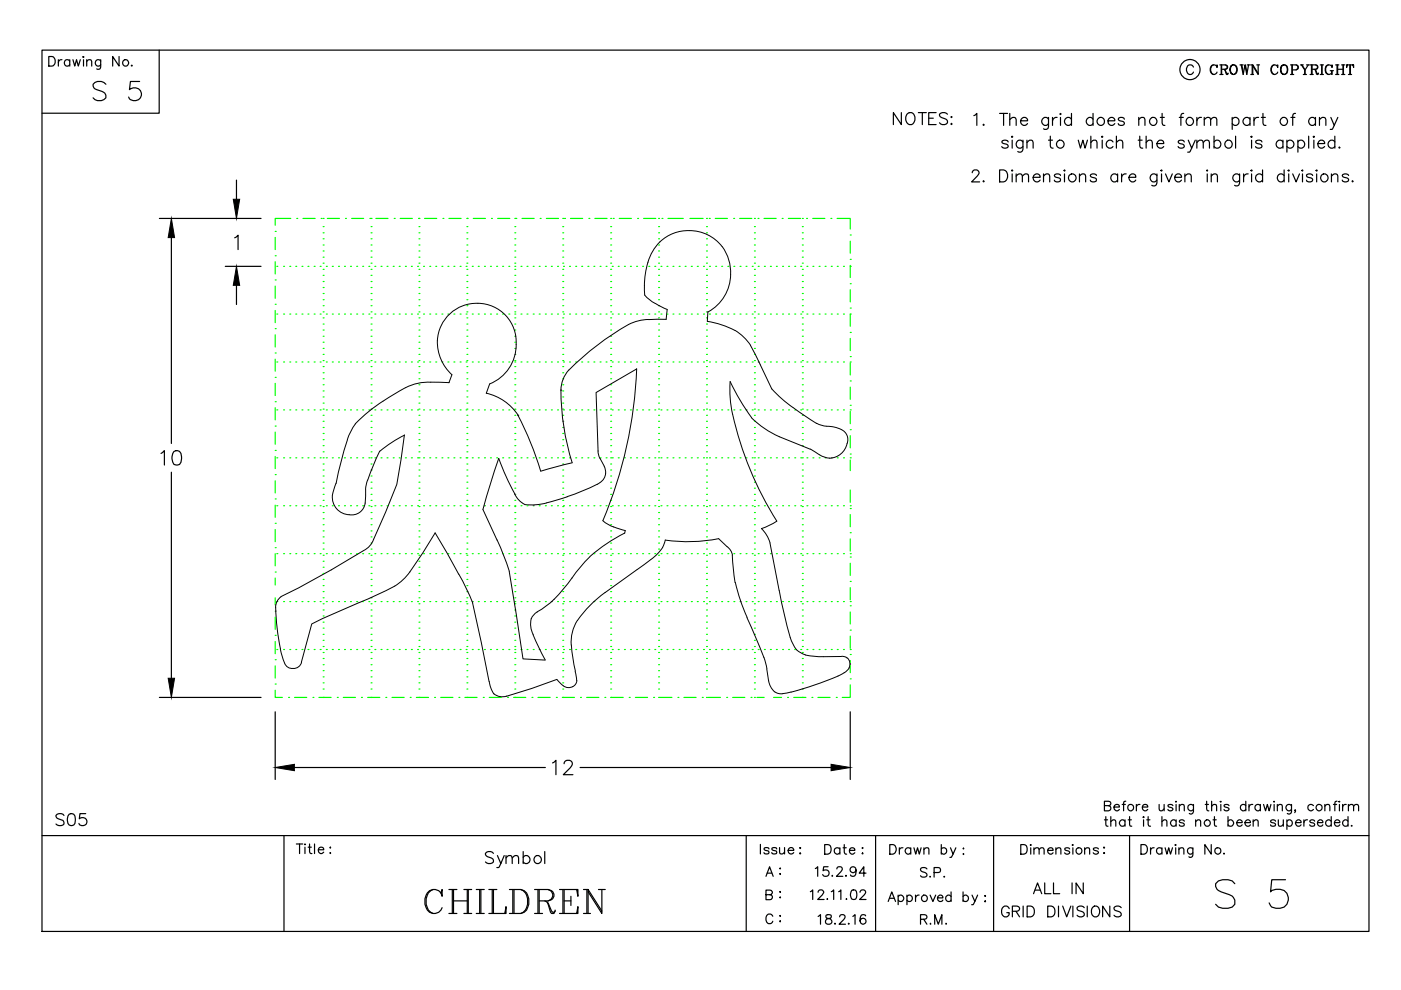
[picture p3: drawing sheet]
<svg xmlns="http://www.w3.org/2000/svg" width="297mm" height="210mm" viewBox="0 0 297 210" stroke-linecap="round" stroke-linejoin="round" font-family="sans-serif">
<!-- layer: NOGO -->
<g fill="none" stroke="#0f0" stroke-width=".25">
<path d="M58.3 59.4h.1M58.3 54.2h.1M58.3 49.1h.1M58.3 50.3v2.6M58.3 55.5v2.6M58.7 56.5h.1M60.1 56.5h.1M61.4 56.5h.1M61.7 46.3h-3.4v1.5M62.7 56.5h.1M62.9 46.3h.1M64 56.5h.1"/>
<path d="M64.2 46.3h2.6M65.3 56.5h.1M66.6 56.5h.1M67.9 56.5h.1M68.1 46.3h.1M68.5 46.3h.1M68.5 48h.1M68.5 49.4h.1M68.5 50.6h.1M68.5 51.9h.1M68.5 53.2h.1M68.5 54.5h.1"/>
<path d="M68.5 55.8h.1M68.5 57.1h.1M68.5 58.4h.1M68.5 59.7h.1M69.2 56.5h.1M69.4 46.3h2.6M70.5 56.5h.1M71.8 56.5h.1M73 56.5h.1M73.2 46.3h.1M74.3 56.5h.1M74.6 46.3h2.5"/>
<path d="M75.6 56.5h.1M76.9 56.5h.1M78.2 56.5h.1M78.4 46.3h.1M78.7 46.3h.1M78.7 48h.1M78.7 49.4h.1M78.7 50.6h.1M78.7 51.9h.1M78.7 53.2h.1M78.7 54.5h.1M78.7 55.8h.1"/>
<path d="M78.7 57.1h.1M78.7 58.4h.1M78.7 59.7h.1M79.5 56.5h.1M79.7 46.3h2.6M80.8 56.5h.1M82.1 56.5h.1M83.4 56.5h.1M83.6 46.3h.1M84.6 56.5h.1M84.8 46.3h2.6M85.9 56.5h.1"/>
<path d="M87.2 56.5h.1M88.5 56.5h.1M88.7 46.3h.1M88.8 46.3h.1M88.8 48h.1M88.8 49.4h.1M88.8 50.6h.1M88.8 51.9h.1M88.8 53.2h.1M88.8 54.5h.1M88.8 55.8h.1M88.8 57.1h.1"/>
<path d="M88.8 58.4h.1M88.8 59.7h.1M89.8 56.5h.1M90 46.3h2.6M91.1 56.5h.1M92.4 56.5h.1M93.7 56.5h.1M93.9 46.3h.1M95 56.5h.1M95.2 46.3h2.6M96.2 56.5h.1M97.5 56.5h.1"/>
<path d="M98.8 56.5h.1M99 48h.1M99 49.4h.1M99 50.6h.1M99 51.9h.1M99 53.2h.1M99 54.5h.1M99 55.8h.1M99 57.1h.1M99 58.4h.1M99 59.7h.1M99 46.3h.1"/>
<path d="M100.1 56.5h.1M100.3 46.3h2.6M101.4 56.5h.1M102.7 56.5h.1M104 56.5h.1M104.2 46.3h.1M105.3 56.5h.1M105.5 46.3h2.6M106.6 56.5h.1M107.9 56.5h.1M109.1 46.3h.1M109.1 48h.1"/>
<path d="M109.1 49.4h.1M109.1 50.6h.1M109.1 51.9h.1M109.1 53.2h.1M109.1 54.5h.1M109.1 55.8h.1M109.1 57.1h.1M109.1 58.4h.1M109.1 59.7h.1M109.1 56.5h.1M109.4 46.3h.1M110.5 56.5h.1"/>
<path d="M110.7 46.3h2.6M111.7 56.5h.1M113 56.5h.1M114.3 56.5h.1M114.5 46.3h.1M115.6 56.5h.1M115.8 46.3h2.6M116.9 56.5h.1M118.2 56.5h.1M119.3 46.3h.1M119.3 48h.1M119.3 49.4h.1"/>
<path d="M119.3 50.6h.1M119.3 51.9h.1M119.3 53.2h.1M119.3 54.5h.1M119.3 55.8h.1M119.3 57.1h.1M119.3 58.4h.1M119.3 59.7h.1M119.5 56.5h.1M119.7 46.3h.1M120.7 56.5h.1M121 46.3h2.5"/>
<path d="M122.1 56.5h.1M123.3 56.5h.1M124.6 56.5h.1M124.9 46.3h.1M125.9 56.5h.1M126.1 46.3h2.6M127.2 56.5h.1M128.5 56.5h.1M129.5 46.3h.1M129.5 48h.1M129.5 49.4h.1M129.5 50.6h.1"/>
<path d="M129.5 51.9h.1M129.5 53.2h.1M129.5 54.5h.1M129.5 55.8h.1M129.5 57.1h.1M129.5 58.4h.1M129.5 59.7h.1M129.8 56.5h.1M130 46.3h.1M131.1 56.5h.1M131.3 46.3h2.6M132.4 56.5h.1"/>
<path d="M133.7 56.5h.1M135 56.5h.1M135.2 46.3h.1M136.2 56.5h.1M136.5 46.3h2.5M137.6 56.5h.1M138.8 56.5h.1M139.6 46.3h.1M139.6 48h.1M139.6 49.4h.1M139.6 50.6h.1M139.6 51.9h.1"/>
<path d="M139.6 53.2h.1M139.6 54.5h.1M139.6 55.8h.1M139.6 57.1h.1M139.6 58.4h.1M139.6 59.7h.1M140.1 56.5h.1M140.3 46.3h.1M141.4 56.5h.1M141.6 46.3h3.3M142.7 56.5h.1M144 56.5h.1"/>
<path d="M145.3 56.5h.1M146.3 46.3h2.8M146.6 56.5h.1M147.8 56.5h.1M149.2 56.5h.1M149.8 46.3h.1M149.8 48h.1M149.8 49.4h.1M149.8 50.6h.1M149.8 51.9h.1M149.8 53.2h.1M149.8 54.5h.1"/>
<path d="M149.8 55.8h.1M149.8 57.1h.1M149.8 58.4h.1M149.8 59.7h.1M150.4 46.3h.1M150.4 56.5h.1M151.7 46.3h2.5M151.7 56.5h.1M153 56.5h.1M154.3 56.5h.1M155.5 46.3h.1M155.6 56.5h.1"/>
<path d="M156.8 46.3h2.6M156.9 56.5h.1M158.2 56.5h.1M159.5 56.5h.1M159.9 46.3h.1M159.9 48h.1M159.9 49.4h.1M159.9 50.6h.1M159.9 51.9h.1M159.9 53.2h.1M159.9 54.5h.1M159.9 55.8h.1"/>
<path d="M159.9 57.1h.1M159.9 58.4h.1M159.9 59.7h.1M160.7 46.3h.1M160.8 56.5h.1M162 46.3h2.6M162.1 56.5h.1M163.3 56.5h.1M164.6 56.5h.1M165.8 46.3h.1M165.9 56.5h.1M167.1 46.3h2.6"/>
<path d="M167.2 56.5h.1M168.5 56.5h.1M169.8 56.5h.1M170.1 46.3h.1M170.1 48h.1M170.1 49.4h.1M170.1 50.6h.1M170.1 51.9h.1M170.1 53.2h.1M170.1 54.5h.1M170.1 55.8h.1M170.1 57.1h.1"/>
<path d="M170.1 58.4h.1M170.1 59.7h.1M171 46.3h.1M171.1 56.5h.1M172.3 46.3h2.6M172.4 56.5h.1M173.7 56.5h.1M174.9 56.5h.1M176.2 46.3h.1M176.2 56.5h.1M177.5 46.3h2.8v2.3M177.5 56.5h.1"/>
<path d="M178.8 56.5h.1M180.3 56.5h.1M180.3 49.8h.1M180.3 55h.1M180.3 51.1v2.6M180.3 56.3v2.5M58.3 74.8h.1M58.3 69.7h.1M58.3 64.5h.1M58.3 60.7v2.5M58.3 65.8v2.6M58.3 71v2.6"/>
<path d="M58.3 76.2v2.5M58.7 66.6h.1M58.7 76.8h.1M60.1 66.6h.1M60.1 76.8h.1M61.4 66.6h.1M61.4 76.8h.1M62.7 66.6h.1M62.7 76.8h.1M64 66.6h.1M64 76.8h.1M65.3 66.6h.1"/>
<path d="M65.3 76.8h.1M66.6 66.6h.1M66.6 76.8h.1M67.9 66.6h.1M67.9 76.8h.1M68.5 61h.1M68.5 62.2h.1M68.5 63.5h.1M68.5 64.8h.1M68.5 66.1h.1M68.5 67.4h.1M68.5 68.7h.1"/>
<path d="M68.5 70h.1M68.5 71.3h.1M68.5 72.6h.1M68.5 73.9h.1M68.5 75.1h.1M68.5 76.5h.1M68.5 77.7h.1M68.5 79h.1M69.2 66.6h.1M69.2 76.8h.1M70.5 66.6h.1M70.5 76.8h.1"/>
<path d="M71.8 66.6h.1M71.8 76.8h.1M73 66.6h.1M73 76.8h.1M74.3 66.6h.1M74.3 76.8h.1M75.6 66.6h.1M75.6 76.8h.1M76.9 66.6h.1M76.9 76.8h.1M78.2 66.6h.1M78.2 76.8h.1"/>
<path d="M78.7 61h.1M78.7 62.2h.1M78.7 63.5h.1M78.7 64.8h.1M78.7 66.1h.1M78.7 67.4h.1M78.7 68.7h.1M78.7 70h.1M78.7 71.3h.1M78.7 72.6h.1M78.7 73.9h.1M78.7 75.1h.1"/>
<path d="M78.7 76.5h.1M78.7 77.7h.1M78.7 79h.1M79.5 66.6h.1M79.5 76.8h.1M80.8 66.6h.1M80.8 76.8h.1M82.1 66.6h.1M82.1 76.8h.1M83.4 66.6h.1M83.4 76.8h.1M84.6 66.6h.1"/>
<path d="M84.6 76.8h.1M85.9 66.6h.1M85.9 76.8h.1M87.2 66.6h.1M87.2 76.8h.1M88.5 66.6h.1M88.5 76.8h.1M88.8 61h.1M88.8 62.2h.1M88.8 63.5h.1M88.8 64.8h.1M88.8 66.1h.1"/>
<path d="M88.8 67.4h.1M88.8 68.7h.1M88.8 70h.1M88.8 71.3h.1M88.8 72.6h.1M88.8 73.9h.1M88.8 75.1h.1M88.8 76.5h.1M88.8 77.7h.1M88.8 79h.1M89.8 66.6h.1M89.8 76.8h.1"/>
<path d="M91.1 66.6h.1M91.1 76.8h.1M92.4 66.6h.1M92.4 76.8h.1M93.7 66.6h.1M93.7 76.8h.1M95 66.6h.1M95 76.8h.1M96.2 66.6h.1M96.2 76.8h.1M97.5 66.6h.1M97.5 76.8h.1"/>
<path d="M98.8 66.6h.1M98.8 76.8h.1M99 61h.1M99 62.2h.1M99 63.5h.1M99 64.8h.1M99 66.1h.1M99 67.4h.1M99 68.7h.1M99 70h.1M99 71.3h.1M99 72.6h.1"/>
<path d="M99 73.9h.1M99 75.1h.1M99 76.5h.1M99 77.7h.1M99 79h.1M100.1 66.6h.1M100.1 76.8h.1M101.4 66.6h.1M101.4 76.8h.1M102.7 66.6h.1M102.7 76.8h.1M104 66.6h.1"/>
<path d="M104 76.8h.1M105.3 66.6h.1M105.3 76.8h.1M106.6 66.6h.1M106.6 76.8h.1M107.9 66.6h.1M107.9 76.8h.1M109.1 61h.1M109.1 62.2h.1M109.1 63.5h.1M109.1 64.8h.1M109.1 66.1h.1"/>
<path d="M109.1 67.4h.1M109.1 68.7h.1M109.1 70h.1M109.1 71.3h.1M109.1 72.6h.1M109.1 73.9h.1M109.1 75.1h.1M109.1 76.5h.1M109.1 77.7h.1M109.1 79h.1M109.1 66.6h.1M109.1 76.8h.1"/>
<path d="M110.5 66.6h.1M110.5 76.8h.1M111.7 66.6h.1M111.7 76.8h.1M113 66.6h.1M113 76.8h.1M114.3 66.6h.1M114.3 76.8h.1M115.6 66.6h.1M115.6 76.8h.1M116.9 66.6h.1M116.9 76.8h.1"/>
<path d="M118.2 66.6h.1M118.2 76.8h.1M119.3 61h.1M119.3 62.2h.1M119.3 63.5h.1M119.3 64.8h.1M119.3 66.1h.1M119.3 67.4h.1M119.3 68.7h.1M119.3 70h.1M119.3 71.3h.1M119.3 72.6h.1"/>
<path d="M119.3 73.9h.1M119.3 75.1h.1M119.3 76.5h.1M119.3 77.7h.1M119.3 79h.1M119.5 66.6h.1M119.5 76.8h.1M120.7 66.6h.1M120.7 76.8h.1M122.1 66.6h.1M122.1 76.8h.1M123.3 66.6h.1"/>
<path d="M123.3 76.8h.1M124.6 66.6h.1M124.6 76.8h.1M125.9 66.6h.1M125.9 76.8h.1M127.2 66.6h.1M127.2 76.8h.1M128.5 66.6h.1M128.5 76.8h.1M129.5 61h.1M129.5 62.2h.1M129.5 63.5h.1"/>
<path d="M129.5 64.8h.1M129.5 66.1h.1M129.5 67.4h.1M129.5 68.7h.1M129.5 70h.1M129.5 71.3h.1M129.5 72.6h.1M129.5 73.9h.1M129.5 75.1h.1M129.5 76.5h.1M129.5 77.7h.1M129.5 79h.1"/>
<path d="M129.8 66.6h.1M129.8 76.8h.1M131.1 66.6h.1M131.1 76.8h.1M132.4 66.6h.1M132.4 76.8h.1M133.7 66.6h.1M133.7 76.8h.1M135 66.6h.1M135 76.8h.1M136.2 66.6h.1M136.2 76.8h.1"/>
<path d="M137.6 66.6h.1M137.6 76.8h.1M138.8 66.6h.1M138.8 76.8h.1M139.6 61h.1M139.6 62.2h.1M139.6 63.5h.1M139.6 64.8h.1M139.6 66.1h.1M139.6 67.4h.1M139.6 68.7h.1M139.6 70h.1"/>
<path d="M139.6 71.3h.1M139.6 72.6h.1M139.6 73.9h.1M139.6 75.1h.1M139.6 76.5h.1M139.6 77.7h.1M139.6 79h.1M140.1 66.6h.1M140.1 76.8h.1M141.4 66.6h.1M141.4 76.8h.1M142.7 66.6h.1"/>
<path d="M142.7 76.8h.1M144 66.6h.1M144 76.8h.1M145.3 66.6h.1M145.3 76.8h.1M146.6 66.6h.1M146.6 76.8h.1M147.8 66.6h.1M147.8 76.8h.1M149.2 66.6h.1M149.2 76.8h.1M149.8 61h.1"/>
<path d="M149.8 62.2h.1M149.8 63.5h.1M149.8 64.8h.1M149.8 66.1h.1M149.8 67.4h.1M149.8 68.7h.1M149.8 70h.1M149.8 71.3h.1M149.8 72.6h.1M149.8 73.9h.1M149.8 75.1h.1M149.8 76.5h.1"/>
<path d="M149.8 77.7h.1M149.8 79h.1M150.4 66.6h.1M150.4 76.8h.1M151.7 66.6h.1M151.7 76.8h.1M153 66.6h.1M153 76.8h.1M154.3 66.6h.1M154.3 76.8h.1M155.6 66.6h.1M155.6 76.8h.1"/>
<path d="M156.9 66.6h.1M156.9 76.8h.1M158.2 66.6h.1M158.2 76.8h.1M159.5 66.6h.1M159.5 76.8h.1M159.9 61h.1M159.9 62.2h.1M159.9 63.5h.1M159.9 64.8h.1M159.9 66.1h.1M159.9 67.4h.1"/>
<path d="M159.9 68.7h.1M159.9 70h.1M159.9 71.3h.1M159.9 72.6h.1M159.9 73.9h.1M159.9 75.1h.1M159.9 76.5h.1M159.9 77.7h.1M159.9 79h.1M160.8 66.6h.1M160.8 76.8h.1M162.1 66.6h.1"/>
<path d="M162.1 76.8h.1M163.3 66.6h.1M163.3 76.8h.1M164.6 66.6h.1M164.6 76.8h.1M165.9 66.6h.1M165.9 76.8h.1M167.2 66.6h.1M167.2 76.8h.1M168.5 66.6h.1M168.5 76.8h.1M169.8 66.6h.1"/>
<path d="M169.8 76.8h.1M170.1 61h.1M170.1 62.2h.1M170.1 63.5h.1M170.1 64.8h.1M170.1 66.1h.1M170.1 67.4h.1M170.1 68.7h.1M170.1 70h.1M170.1 71.3h.1M170.1 72.6h.1M170.1 73.9h.1"/>
<path d="M170.1 75.1h.1M170.1 76.5h.1M170.1 77.7h.1M170.1 79h.1M171.1 66.6h.1M171.1 76.8h.1M172.4 66.6h.1M172.4 76.8h.1M173.7 66.6h.1M173.7 76.8h.1M174.9 66.6h.1M174.9 76.8h.1"/>
<path d="M176.2 66.6h.1M176.2 76.8h.1M177.5 66.6h.1M177.5 76.8h.1M178.8 66.6h.1M178.8 76.8h.1M180.3 66.6h.1M180.3 76.8h.1M180.3 60.2h.1M180.3 65.3h.1M180.3 70.5h.1M180.3 75.6h.1"/>
<path d="M180.3 61.4v2.6M180.3 66.6v2.6M180.3 71.8v2.5M180.3 76.9v2.6M58.3 95.5h.1M58.3 90.3h.1M58.3 85.2h.1M58.3 80h.1M58.3 81.3v2.6M58.3 86.4v2.6M58.3 91.6v2.6M58.3 96.8v2.6"/>
<path d="M58.7 86.9h.1M58.7 97.1h.1M60.1 86.9h.1M60.1 97.1h.1M61.4 86.9h.1M61.4 97.1h.1M62.7 86.9h.1M62.7 97.1h.1M64 86.9h.1M64 97.1h.1M65.3 86.9h.1M65.3 97.1h.1"/>
<path d="M66.6 86.9h.1M66.6 97.1h.1M67.9 86.9h.1M67.9 97.1h.1M68.5 80.3h.1M68.5 81.6h.1M68.5 82.9h.1M68.5 84.2h.1M68.5 85.5h.1M68.5 86.7h.1M68.5 88.1h.1M68.5 89.3h.1"/>
<path d="M68.5 90.6h.1M68.5 91.9h.1M68.5 93.2h.1M68.5 94.5h.1M68.5 95.8h.1M68.5 97.1h.1M68.5 98.4h.1M68.5 99.7h.1M69.2 86.9h.1M69.2 97.1h.1M70.5 86.9h.1M70.5 97.1h.1"/>
<path d="M71.8 86.9h.1M71.8 97.1h.1M73 86.9h.1M73 97.1h.1M74.3 86.9h.1M74.3 97.1h.1M75.6 86.9h.1M75.6 97.1h.1M76.9 86.9h.1M76.9 97.1h.1M78.2 86.9h.1M78.2 97.1h.1"/>
<path d="M78.7 80.3h.1M78.7 81.6h.1M78.7 82.9h.1M78.7 84.2h.1M78.7 85.5h.1M78.7 86.7h.1M78.7 88.1h.1M78.7 89.3h.1M78.7 90.6h.1M78.7 91.9h.1M78.7 93.2h.1M78.7 94.5h.1"/>
<path d="M78.7 95.8h.1M78.7 97.1h.1M78.7 98.4h.1M78.7 99.7h.1M79.5 86.9h.1M79.5 97.1h.1M80.8 86.9h.1M80.8 97.1h.1M82.1 86.9h.1M82.1 97.1h.1M83.4 86.9h.1M83.4 97.1h.1"/>
<path d="M84.6 86.9h.1M84.6 97.1h.1M86 86.9h.1M86 97.1h.1M87.2 86.9h.1M87.2 97.1h.1M88.5 86.9h.1M88.5 97.1h.1M88.8 80.3h.1M88.8 81.6h.1M88.8 82.9h.1M88.8 84.2h.1"/>
<path d="M88.8 85.5h.1M88.8 86.7h.1M88.8 88.1h.1M88.8 89.3h.1M88.8 90.6h.1M88.8 91.9h.1M88.8 93.2h.1M88.8 94.5h.1M88.8 95.8h.1M88.8 97.1h.1M88.8 98.4h.1M88.8 99.7h.1"/>
<path d="M89.8 86.9h.1M89.8 97.1h.1M91.1 86.9h.1M91.1 97.1h.1M92.4 86.9h.1M92.4 97.1h.1M93.7 86.9h.1M93.7 97.1h.1M95 86.9h.1M95 97.1h.1M96.2 86.9h.1M96.2 97.1h.1"/>
<path d="M97.5 86.9h.1M97.5 97.1h.1M98.8 86.9h.1M98.8 97.1h.1M99 80.3h.1M99 81.6h.1M99 82.9h.1M99 84.2h.1M99 85.5h.1M99 86.7h.1M99 88.1h.1M99 89.3h.1"/>
<path d="M99 90.6h.1M99 91.9h.1M99 93.2h.1M99 94.5h.1M99 95.8h.1M99 97.1h.1M99 98.4h.1M99 99.7h.1M100.1 86.9h.1M100.1 97.1h.1M101.4 86.9h.1M101.4 97.1h.1"/>
<path d="M102.7 86.9h.1M102.7 97.1h.1M104 86.9h.1M104 97.1h.1M105.3 86.9h.1M105.3 97.1h.1M106.6 86.9h.1M106.6 97.1h.1M107.9 86.9h.1M107.9 97.1h.1M109.1 80.3h.1M109.1 81.6h.1"/>
<path d="M109.1 82.9h.1M109.1 84.2h.1M109.1 85.5h.1M109.1 86.7h.1M109.1 88.1h.1M109.1 89.3h.1M109.1 90.6h.1M109.1 91.9h.1M109.1 93.2h.1M109.1 94.5h.1M109.1 95.8h.1M109.1 98.4h.1"/>
<path d="M109.1 99.7h.1M109.1 86.9h.1M109.1 97.1h.1M110.5 86.9h.1M110.5 97.1h.1M111.7 86.9h.1M111.7 97.1h.1M113 86.9h.1M113 97.1h.1M114.3 86.9h.1M114.3 97.1h.1M115.6 86.9h.1"/>
<path d="M115.6 97.1h.1M116.9 86.9h.1M116.9 97.1h.1M118.2 86.9h.1M118.2 97.1h.1M119.3 80.3h.1M119.3 81.6h.1M119.3 82.9h.1M119.3 84.2h.1M119.3 85.5h.1M119.3 86.7h.1M119.3 88.1h.1"/>
<path d="M119.3 89.3h.1M119.3 90.6h.1M119.3 91.9h.1M119.3 93.2h.1M119.3 94.5h.1M119.3 95.8h.1M119.3 97.1h.1M119.3 98.4h.1M119.3 99.7h.1M119.5 86.9h.1M119.5 97.1h.1M120.7 86.9h.1"/>
<path d="M120.7 97.1h.1M122.1 86.9h.1M122.1 97.1h.1M123.3 86.9h.1M123.3 97.1h.1M124.6 86.9h.1M124.6 97.1h.1M125.9 86.9h.1M125.9 97.1h.1M127.2 86.9h.1M127.2 97.1h.1M128.5 86.9h.1"/>
<path d="M128.5 97.1h.1M129.5 80.3h.1M129.5 81.6h.1M129.5 82.9h.1M129.5 84.2h.1M129.5 85.5h.1M129.5 86.7h.1M129.5 88.1h.1M129.5 89.3h.1M129.5 90.6h.1M129.5 91.9h.1M129.5 93.2h.1"/>
<path d="M129.5 94.5h.1M129.5 95.8h.1M129.5 97.1h.1M129.5 98.4h.1M129.5 99.7h.1M129.8 86.9h.1M129.8 97.1h.1M131.1 86.9h.1M131.1 97.1h.1M132.4 86.9h.1M132.4 97.1h.1M133.7 86.9h.1"/>
<path d="M133.7 97.1h.1M135 86.9h.1M135 97.1h.1M136.2 86.9h.1M136.2 97.1h.1M137.6 86.9h.1M137.6 97.1h.1M138.8 86.9h.1M138.8 97.1h.1M139.6 80.3h.1M139.6 81.6h.1M139.6 82.9h.1"/>
<path d="M139.6 84.2h.1M139.6 85.5h.1M139.6 86.7h.1M139.6 88.1h.1M139.6 89.3h.1M139.6 90.6h.1M139.6 91.9h.1M139.6 93.2h.1M139.6 94.5h.1M139.6 95.8h.1M139.6 97.1h.1M139.6 98.4h.1"/>
<path d="M139.6 99.7h.1M140.1 86.9h.1M140.1 97.1h.1M141.4 86.9h.1M141.4 97.1h.1M142.7 86.9h.1M142.7 97.1h.1M144 86.9h.1M144 97.1h.1M145.3 86.9h.1M145.3 97.1h.1M146.6 86.9h.1"/>
<path d="M146.6 97.1h.1M147.8 86.9h.1M147.8 97.1h.1M149.2 86.9h.1M149.2 97.1h.1M149.8 80.3h.1M149.8 81.6h.1M149.8 82.9h.1M149.8 84.2h.1M149.8 85.5h.1M149.8 86.7h.1M149.8 88.1h.1"/>
<path d="M149.8 89.3h.1M149.8 90.6h.1M149.8 91.9h.1M149.8 93.2h.1M149.8 94.5h.1M149.8 95.8h.1M149.8 97.1h.1M149.8 98.4h.1M149.8 99.7h.1M150.4 86.9h.1M150.4 97.1h.1M151.7 86.9h.1"/>
<path d="M151.7 97.1h.1M153 86.9h.1M153 97.1h.1M154.3 86.9h.1M154.3 97.1h.1M155.6 86.9h.1M155.6 97.1h.1M156.9 86.9h.1M156.9 97.1h.1M158.2 86.9h.1M158.2 97.1h.1M159.5 86.9h.1"/>
<path d="M159.5 97.1h.1M159.9 80.3h.1M159.9 81.6h.1M159.9 82.9h.1M159.9 84.2h.1M159.9 85.5h.1M159.9 86.7h.1M159.9 88.1h.1M159.9 89.3h.1M159.9 90.6h.1M159.9 91.9h.1M159.9 93.2h.1"/>
<path d="M159.9 94.5h.1M159.9 95.8h.1M159.9 97.1h.1M159.9 98.4h.1M159.9 99.7h.1M160.8 86.9h.1M160.8 97.1h.1M162.1 86.9h.1M162.1 97.1h.1M163.3 86.9h.1M163.3 97.1h.1M164.6 86.9h.1"/>
<path d="M164.6 97.1h.1M165.9 86.9h.1M165.9 97.1h.1M167.2 86.9h.1M167.2 97.1h.1M168.5 86.9h.1M168.5 97.1h.1M169.8 86.9h.1M169.8 97.1h.1M170.1 80.3h.1M170.1 81.6h.1M170.1 82.9h.1"/>
<path d="M170.1 84.2h.1M170.1 85.5h.1M170.1 86.7h.1M170.1 88.1h.1M170.1 89.3h.1M170.1 90.6h.1M170.1 91.9h.1M170.1 93.2h.1M170.1 94.5h.1M170.1 95.8h.1M170.1 97.1h.1M170.1 98.4h.1"/>
<path d="M170.1 99.7h.1M171.1 86.9h.1M171.1 97.1h.1M172.4 86.9h.1M172.4 97.1h.1M173.7 86.9h.1M173.7 97.1h.1M174.9 86.9h.1M174.9 97.1h.1M176.2 86.9h.1M176.2 97.1h.1M177.5 86.9h.1"/>
<path d="M177.5 97.1h.1M178.8 86.9h.1M178.8 97.1h.1M180.3 86.9h.1M180.3 97.1h.1M180.3 80.8h.1M180.3 85.9h.1M180.3 91.1h.1M180.3 96.3h.1M180.3 82.1v2.6M180.3 87.2v2.6M180.3 92.4v2.6"/>
<path d="M180.3 97.5v2.3M58.3 116.1h.1M58.3 111h.1M58.3 105.8h.1M58.3 100.6h.1M58.3 101.9v2.6M58.3 107.1v2.6M58.3 112.3v2.6M58.3 117.4v2.6M58.7 107.2h.1M58.7 117.4h.1M60.1 107.2h.1"/>
<path d="M60.1 117.4h.1M61.4 107.2h.1M61.4 117.4h.1M62.7 107.2h.1M62.7 117.4h.1M64 107.2h.1M64 117.4h.1M65.3 107.2h.1M65.3 117.4h.1M66.6 107.2h.1M66.6 117.4h.1M67.9 107.2h.1"/>
<path d="M67.9 117.4h.1M68.5 100.9h.1M68.5 102.2h.1M68.5 103.5h.1M68.5 104.8h.1M68.5 106.1h.1M68.5 107.4h.1M68.5 108.7h.1M68.5 110h.1M68.5 111.3h.1M68.5 112.6h.1M68.5 113.8h.1"/>
<path d="M68.5 115.1h.1M68.5 116.4h.1M68.5 117.7h.1M68.5 119h.1M69.2 107.2h.1M69.2 117.4h.1M70.5 107.2h.1M70.5 117.4h.1M71.8 107.2h.1M71.8 117.4h.1M73 107.2h.1M73 117.4h.1"/>
<path d="M74.3 107.2h.1M74.3 117.4h.1M75.6 107.2h.1M75.6 117.4h.1M76.9 107.2h.1M76.9 117.4h.1M78.2 107.2h.1M78.2 117.4h.1M78.7 100.9h.1M78.7 102.2h.1M78.7 103.5h.1M78.7 104.8h.1"/>
<path d="M78.7 106.1h.1M78.7 107.4h.1M78.7 108.7h.1M78.7 110h.1M78.7 111.3h.1M78.7 112.6h.1M78.7 113.8h.1M78.7 115.1h.1M78.7 116.4h.1M78.7 117.7h.1M78.7 119h.1M79.5 107.2h.1"/>
<path d="M79.5 117.4h.1M80.8 107.2h.1M80.8 117.4h.1M82.1 107.2h.1M82.1 117.4h.1M83.4 107.2h.1M83.4 117.4h.1M84.6 107.2h.1M84.6 117.4h.1M86 107.2h.1M86 117.4h.1M87.2 107.2h.1"/>
<path d="M87.2 117.4h.1M88.5 107.2h.1M88.5 117.4h.1M88.8 100.9h.1M88.8 102.2h.1M88.8 103.5h.1M88.8 104.8h.1M88.8 106.1h.1M88.8 107.4h.1M88.8 108.7h.1M88.8 110h.1M88.8 111.3h.1"/>
<path d="M88.8 112.6h.1M88.8 113.8h.1M88.8 115.1h.1M88.8 116.4h.1M88.8 117.7h.1M88.8 119h.1M89.8 107.2h.1M89.8 117.4h.1M91.1 107.2h.1M91.1 117.4h.1M92.4 107.2h.1M92.4 117.4h.1"/>
<path d="M93.7 107.2h.1M93.7 117.4h.1M95 107.2h.1M95 117.4h.1M96.2 107.2h.1M96.2 117.4h.1M97.5 107.2h.1M97.5 117.4h.1M98.8 107.2h.1M98.8 117.4h.1M99 100.9h.1M99 102.2h.1"/>
<path d="M99 103.5h.1M99 104.8h.1M99 106.1h.1M99 107.4h.1M99 108.7h.1M99 110h.1M99 111.3h.1M99 112.6h.1M99 113.8h.1M99 115.1h.1M99 116.4h.1M99 117.7h.1"/>
<path d="M99 119h.1M100.1 107.2h.1M100.1 117.4h.1M101.4 107.2h.1M101.4 117.4h.1M102.7 107.2h.1M102.7 117.4h.1M104 107.2h.1M104 117.4h.1M105.3 107.2h.1M105.3 117.4h.1M106.6 107.2h.1"/>
<path d="M106.6 117.4h.1M107.9 107.2h.1M107.9 117.4h.1M109.1 100.9h.1M109.1 102.2h.1M109.1 103.5h.1M109.1 104.8h.1M109.1 106.1h.1M109.1 107.4h.1M109.1 108.7h.1M109.1 110h.1M109.1 111.3h.1"/>
<path d="M109.1 112.6h.1M109.1 113.8h.1M109.1 115.1h.1M109.1 116.4h.1M109.1 117.7h.1M109.1 119h.1M109.1 107.2h.1M109.1 117.4h.1M110.5 107.2h.1M110.5 117.4h.1M111.7 107.2h.1M111.7 117.4h.1"/>
<path d="M113 107.2h.1M113 117.4h.1M114.3 107.2h.1M114.3 117.4h.1M115.6 107.2h.1M115.6 117.4h.1M116.9 107.2h.1M116.9 117.4h.1M118.2 107.2h.1M118.2 117.4h.1M119.3 100.9h.1M119.3 102.2h.1"/>
<path d="M119.3 103.5h.1M119.3 104.8h.1M119.3 106.1h.1M119.3 107.4h.1M119.3 108.7h.1M119.3 110h.1M119.3 111.3h.1M119.3 112.6h.1M119.3 113.8h.1M119.3 115.1h.1M119.3 116.4h.1M119.3 117.7h.1"/>
<path d="M119.3 119h.1M119.5 107.2h.1M119.5 117.4h.1M120.7 107.2h.1M120.7 117.4h.1M122.1 107.2h.1M122.1 117.4h.1M123.3 107.2h.1M123.3 117.4h.1M124.6 107.2h.1M124.6 117.4h.1M125.9 107.2h.1"/>
<path d="M125.9 117.4h.1M127.2 107.2h.1M127.2 117.4h.1M128.5 107.2h.1M128.5 117.4h.1M129.5 100.9h.1M129.5 102.2h.1M129.5 103.5h.1M129.5 104.8h.1M129.5 106.1h.1M129.5 107.4h.1M129.5 108.7h.1"/>
<path d="M129.5 110h.1M129.5 111.3h.1M129.5 112.6h.1M129.5 113.8h.1M129.5 115.1h.1M129.5 116.4h.1M129.5 117.7h.1M129.5 119h.1M129.8 107.2h.1M129.8 117.4h.1M131.1 107.2h.1M131.1 117.4h.1"/>
<path d="M132.4 107.2h.1M132.4 117.4h.1M133.7 107.2h.1M133.7 117.4h.1M135 107.2h.1M135 117.4h.1M136.2 107.2h.1M136.2 117.4h.1M137.6 107.2h.1M137.6 117.4h.1M138.8 107.2h.1M138.8 117.4h.1"/>
<path d="M139.6 100.9h.1M139.6 102.2h.1M139.6 103.5h.1M139.6 104.8h.1M139.6 106.1h.1M139.6 107.4h.1M139.6 108.7h.1M139.6 110h.1M139.6 111.3h.1M139.6 112.6h.1M139.6 113.8h.1M139.6 115.1h.1"/>
<path d="M139.6 116.4h.1M139.6 117.7h.1M139.6 119h.1M140.1 107.2h.1M140.1 117.4h.1M141.4 107.2h.1M141.4 117.4h.1M142.7 107.2h.1M142.7 117.4h.1M144 107.2h.1M144 117.4h.1M145.3 107.2h.1"/>
<path d="M145.3 117.4h.1M146.6 107.2h.1M146.6 117.4h.1M147.8 107.2h.1M147.8 117.4h.1M149.2 107.2h.1M149.2 117.4h.1M149.8 100.9h.1M149.8 102.2h.1M149.8 103.5h.1M149.8 104.8h.1M149.8 106.1h.1"/>
<path d="M149.8 107.4h.1M149.8 108.7h.1M149.8 110h.1M149.8 111.3h.1M149.8 112.6h.1M149.8 113.8h.1M149.8 115.1h.1M149.8 116.4h.1M149.8 117.7h.1M149.8 119h.1M150.4 107.2h.1M150.4 117.4h.1"/>
<path d="M151.7 107.2h.1M151.7 117.4h.1M153 107.2h.1M153 117.4h.1M154.3 107.2h.1M154.3 117.4h.1M155.6 107.2h.1M155.6 117.4h.1M156.9 107.2h.1M156.9 117.4h.1M158.2 107.2h.1M158.2 117.4h.1"/>
<path d="M159.5 107.2h.1M159.5 117.4h.1M159.9 100.9h.1M159.9 102.2h.1M159.9 103.5h.1M159.9 104.8h.1M159.9 106.1h.1M159.9 107.4h.1M159.9 108.7h.1M159.9 110h.1M159.9 111.3h.1M159.9 112.6h.1"/>
<path d="M159.9 113.8h.1M159.9 115.1h.1M159.9 116.4h.1M159.9 117.7h.1M159.9 119h.1M160.8 107.2h.1M160.8 117.4h.1M162.1 107.2h.1M162.1 117.4h.1M163.3 107.2h.1M163.3 117.4h.1M164.6 107.2h.1"/>
<path d="M164.6 117.4h.1M165.9 107.2h.1M165.9 117.4h.1M167.2 107.2h.1M167.2 117.4h.1M168.5 107.2h.1M168.5 117.4h.1M169.8 107.2h.1M169.8 117.4h.1M170.1 100.9h.1M170.1 102.2h.1M170.1 103.5h.1"/>
<path d="M170.1 104.8h.1M170.1 106.1h.1M170.1 107.4h.1M170.1 108.7h.1M170.1 110h.1M170.1 111.3h.1M170.1 112.6h.1M170.1 113.8h.1M170.1 115.1h.1M170.1 116.4h.1M170.1 117.7h.1M170.1 119h.1"/>
<path d="M171.1 107.2h.1M171.1 117.4h.1M172.4 107.2h.1M172.4 117.4h.1M173.7 107.2h.1M173.7 117.4h.1M174.9 107.2h.1M174.9 117.4h.1M176.2 107.2h.1M176.2 117.4h.1M177.5 107.2h.1M177.5 117.4h.1"/>
<path d="M178.8 107.2h.1M178.8 117.4h.1M180.3 107.8h.1M180.3 112.9h.1M180.3 118.1h.1M180.3 103.9v2.6M180.3 109.1v2.6M180.3 114.3v2.5M180.3 119.4v2.6M180.3 107.2h.1M180.3 117.4h.1M58.3 139.9h.1"/>
<path d="M58.3 134.7h.1M58.3 129.6h.1M58.3 121.3h.1M58.3 122.6v1.4M58.3 126.7v1.6M58.3 130.9v2.5M58.3 136v2.6M58.7 127.6h.1M58.7 137.7h.1M60.1 127.6h.1M60.1 137.7h.1M61.4 127.6h.1"/>
<path d="M61.4 137.7h.1M62.7 127.6h.1M62.7 137.7h.1M64 127.6h.1M64 137.7h.1M65.3 127.6h.1M65.3 137.7h.1M66.6 127.6h.1M66.6 137.7h.1M67.9 127.6h.1M67.9 137.7h.1M68.5 120.3h.1"/>
<path d="M68.5 121.6h.1M68.5 122.9h.1M68.5 124.2h.1M68.5 125.4h.1M68.5 126.7h.1M68.5 128h.1M68.5 129.3h.1M68.5 130.6h.1M68.5 131.9h.1M68.5 133.2h.1M68.5 134.5h.1M68.5 135.8h.1"/>
<path d="M68.5 137.1h.1M68.5 138.3h.1M68.5 139.6h.1M69.2 127.6h.1M69.2 137.7h.1M70.5 127.6h.1M70.5 137.7h.1M71.8 127.6h.1M71.8 137.7h.1M73 127.6h.1M73 137.7h.1M74.3 127.6h.1"/>
<path d="M74.3 137.7h.1M75.6 127.6h.1M75.6 137.7h.1M76.9 127.6h.1M76.9 137.7h.1M78.2 127.6h.1M78.2 137.7h.1M78.7 120.3h.1M78.7 121.6h.1M78.7 122.9h.1M78.7 124.2h.1M78.7 125.4h.1"/>
<path d="M78.7 126.7h.1M78.7 128h.1M78.7 129.3h.1M78.7 130.6h.1M78.7 131.9h.1M78.7 133.2h.1M78.7 134.5h.1M78.7 135.8h.1M78.7 137.1h.1M78.7 138.3h.1M78.7 139.6h.1M79.5 127.6h.1"/>
<path d="M79.5 137.7h.1M80.8 127.6h.1M80.8 137.7h.1M82.1 127.6h.1M82.1 137.7h.1M83.4 127.6h.1M83.4 137.7h.1M84.6 127.6h.1M84.6 137.7h.1M86 127.6h.1M86 137.7h.1M87.2 127.6h.1"/>
<path d="M87.2 137.7h.1M88.5 127.6h.1M88.5 137.7h.1M88.8 120.3h.1M88.8 121.6h.1M88.8 122.9h.1M88.8 124.2h.1M88.8 125.4h.1M88.8 126.7h.1M88.8 128h.1M88.8 129.3h.1M88.8 130.6h.1"/>
<path d="M88.8 131.9h.1M88.8 133.2h.1M88.8 134.5h.1M88.8 135.8h.1M88.8 137.1h.1M88.8 138.3h.1M88.8 139.6h.1M89.8 127.6h.1M89.8 137.7h.1M91.1 127.6h.1M91.1 137.7h.1M92.4 127.6h.1"/>
<path d="M92.4 137.7h.1M93.7 127.6h.1M93.7 137.7h.1M95 127.6h.1M95 137.7h.1M96.2 127.6h.1M96.2 137.7h.1M97.5 127.6h.1M97.6 137.7h.1M98.8 127.6h.1M98.8 137.7h.1M99 120.3h.1"/>
<path d="M99 121.6h.1M99 122.9h.1M99 124.2h.1M99 125.4h.1M99 126.7h.1M99 128h.1M99 129.3h.1M99 130.6h.1M99 131.9h.1M99 133.2h.1M99 134.5h.1M99 135.8h.1"/>
<path d="M99 137.1h.1M99 138.3h.1M99 139.6h.1M100.1 127.6h.1M100.1 137.7h.1M101.4 127.6h.1M101.4 137.7h.1M102.7 127.6h.1M102.7 137.7h.1M104 127.6h.1M104 137.7h.1M105.3 127.6h.1"/>
<path d="M105.3 137.7h.1M106.6 127.6h.1M106.6 137.7h.1M107.9 127.6h.1M107.9 137.7h.1M109.1 120.3h.1M109.1 121.6h.1M109.1 122.9h.1M109.1 124.2h.1M109.1 125.4h.1M109.1 126.7h.1M109.1 128h.1"/>
<path d="M109.1 129.3h.1M109.1 130.6h.1M109.1 131.9h.1M109.1 133.2h.1M109.1 134.5h.1M109.1 135.8h.1M109.1 137.1h.1M109.1 138.3h.1M109.1 139.6h.1M109.1 127.6h.1M109.1 137.7h.1M110.5 127.6h.1"/>
<path d="M110.5 137.7h.1M111.7 127.6h.1M111.7 137.7h.1M113 127.6h.1M113 137.7h.1M114.3 127.6h.1M114.3 137.7h.1M115.6 127.6h.1M115.6 137.7h.1M116.9 127.6h.1M116.9 137.7h.1M118.2 127.6h.1"/>
<path d="M118.2 137.7h.1M119.3 120.3h.1M119.3 121.6h.1M119.3 122.9h.1M119.3 124.2h.1M119.3 125.4h.1M119.3 126.7h.1M119.3 128h.1M119.3 129.3h.1M119.3 130.6h.1M119.3 131.9h.1M119.3 133.2h.1"/>
<path d="M119.3 134.5h.1M119.3 135.8h.1M119.3 137.1h.1M119.3 138.3h.1M119.3 139.6h.1M119.5 127.6h.1M119.5 137.7h.1M120.7 127.6h.1M120.7 137.7h.1M122.1 127.6h.1M122.1 137.7h.1M123.3 127.6h.1"/>
<path d="M123.3 137.7h.1M124.6 127.6h.1M124.6 137.7h.1M125.9 127.6h.1M125.9 137.7h.1M127.2 127.6h.1M127.2 137.7h.1M128.5 127.6h.1M128.5 137.7h.1M129.5 120.3h.1M129.5 121.6h.1M129.5 122.9h.1"/>
<path d="M129.5 124.2h.1M129.5 125.4h.1M129.5 126.7h.1M129.5 128h.1M129.5 129.3h.1M129.5 130.6h.1M129.5 131.9h.1M129.5 133.2h.1M129.5 134.5h.1M129.5 135.8h.1M129.5 137.1h.1M129.5 138.3h.1"/>
<path d="M129.5 139.6h.1M129.8 127.6h.1M129.8 137.7h.1M131.1 127.6h.1M131.1 137.7h.1M132.4 127.6h.1M132.4 137.7h.1M133.7 127.6h.1M133.7 137.7h.1M135 127.6h.1M135 137.7h.1M136.2 127.6h.1"/>
<path d="M136.2 137.7h.1M137.6 127.6h.1M137.6 137.7h.1M138.8 127.6h.1M138.8 137.7h.1M139.6 120.3h.1M139.6 121.6h.1M139.6 122.9h.1M139.6 124.2h.1M139.6 125.4h.1M139.6 126.7h.1M139.6 128h.1"/>
<path d="M139.6 129.3h.1M139.6 130.6h.1M139.6 131.9h.1M139.6 133.2h.1M139.6 134.5h.1M139.6 135.8h.1M139.6 137.1h.1M139.6 138.3h.1M139.6 139.6h.1M140.1 127.6h.1M140.1 137.7h.1M141.4 127.6h.1"/>
<path d="M141.4 137.7h.1M142.7 127.6h.1M142.7 137.7h.1M144 127.6h.1M144 137.7h.1M145.3 127.6h.1M145.3 137.7h.1M146.6 127.6h.1M146.6 137.7h.1M147.8 127.6h.1M147.8 137.7h.1M149.2 127.6h.1"/>
<path d="M149.2 137.7h.1M149.8 120.3h.1M149.8 121.6h.1M149.8 122.9h.1M149.8 124.2h.1M149.8 125.4h.1M149.8 126.7h.1M149.8 128h.1M149.8 129.3h.1M149.8 130.6h.1M149.8 131.9h.1M149.8 133.2h.1"/>
<path d="M149.8 134.5h.1M149.8 135.8h.1M149.8 137.1h.1M149.8 138.3h.1M149.8 139.6h.1M150.4 127.6h.1M150.4 137.7h.1M151.7 127.6h.1M151.7 137.7h.1M153 127.6h.1M153 137.7h.1M154.3 127.6h.1"/>
<path d="M154.3 137.7h.1M155.6 127.6h.1M155.6 137.7h.1M156.9 127.6h.1M156.9 137.7h.1M158.2 127.6h.1M158.2 137.7h.1M159.5 127.6h.1M159.5 137.7h.1M159.9 120.3h.1M159.9 121.6h.1M159.9 122.9h.1"/>
<path d="M159.9 124.2h.1M159.9 125.4h.1M159.9 126.7h.1M159.9 128h.1M159.9 129.3h.1M159.9 130.6h.1M159.9 131.9h.1M159.9 133.2h.1M159.9 134.5h.1M159.9 135.8h.1M159.9 137.1h.1M159.9 138.3h.1"/>
<path d="M159.9 139.6h.1M160.8 127.6h.1M160.8 137.7h.1M162.1 127.6h.1M162.1 137.7h.1M163.3 127.6h.1M163.3 137.7h.1M164.6 127.6h.1M164.6 137.7h.1M165.9 127.6h.1M165.9 137.7h.1M167.2 127.6h.1"/>
<path d="M167.2 137.7h.1M168.5 127.6h.1M168.5 137.7h.1M169.8 127.6h.1M169.8 137.7h.1M170.1 120.3h.1M170.1 121.6h.1M170.1 122.9h.1M170.1 124.2h.1M170.1 125.4h.1M170.1 126.7h.1M170.1 128h.1"/>
<path d="M170.1 129.3h.1M170.1 130.6h.1M170.1 131.9h.1M170.1 133.2h.1M170.1 134.5h.1M170.1 135.8h.1M170.1 137.1h.1M170.1 138.3h.1M170.1 139.6h.1M171.1 127.6h.1M171.1 137.7h.1M172.4 127.6h.1"/>
<path d="M172.4 137.7h.1M173.7 127.6h.1M173.7 137.7h.1M174.9 127.6h.1M174.9 137.7h.1M176.2 127.6h.1M176.2 137.7h.1M177.5 127.6h.1M177.5 137.7h.1M178.8 127.6h.1M178.8 137.7h.1M180.3 123.3h.1"/>
<path d="M180.3 128.4h.1M180.3 133.6h.1M180.3 138.8h.1M180.3 124.6v2.6M180.3 129.8v2.5M180.3 134.9v2.6M180.3 127.6h.1M180.3 137.7h.1M58.3 145h.1M58.3 141.2v2.6M58.3 146.3v1.6h1.6M61.2 147.9h.1"/>
<path d="M62.5 147.9h2.5M66.3 147.9h.1M67.6 147.9h2.6M68.5 140.9h.1M68.5 142.2h.1M68.5 143.5h.1M68.5 144.8h.1M68.5 146.1h.1M68.5 147.9h.1M71.5 147.9h.1M72.8 147.9h2.6M76.6 147.9h.1"/>
<path d="M77.9 147.9h2.6M78.7 140.9h.1M78.7 142.2h.1M78.7 143.5h.1M78.7 144.8h.1M78.7 146.1h.1M78.7 147.9h.1M81.8 147.9h.1M83.1 147.9h2.6M87 147.9h.1M88.3 147.9h2.6M88.8 140.9h.1"/>
<path d="M88.8 142.2h.1M88.8 143.5h.1M88.8 144.8h.1M88.8 146.1h.1M88.8 147.9h.1M92.1 147.9h.1M93.4 147.9h2.6M97.3 147.9h.1M98.6 147.9h2.5M99 140.9h.1M99 142.2h.1M99 143.5h.1"/>
<path d="M99 144.8h.1M99 146.1h.1M99 147.9h.1M102.5 147.9h.1M103.7 147.9h2.6M107.6 147.9h.1M108.9 147.9h2.6M109.1 140.9h.1M109.1 142.2h.1M109.1 143.5h.1M109.1 144.8h.1M109.1 146.1h.1"/>
<path d="M109.1 147.9h.1M112.8 147.9h.1M114.1 147.9h2.5M118 147.9h.1M119.2 147.9h2.6M119.3 140.9h.1M119.3 142.2h.1M119.3 143.5h.1M119.3 144.8h.1M119.3 146.1h.1M119.3 147.9h.1M123.1 147.9h.1"/>
<path d="M124.4 147.9h2.6M128.2 147.9h.1M129.5 140.9h.1M129.5 142.2h.1M129.5 143.5h.1M129.5 144.8h.1M129.5 146.1h.1M129.5 147.9h.1M129.6 147.9h2.5M133.4 147.9h.1M134.7 147.9h2.6M138.6 147.9h.1"/>
<path d="M139.6 140.9h.1M139.6 142.2h.1M139.6 143.5h.1M139.6 144.8h.1M139.6 146.1h.1M139.6 147.9h.1M139.9 147.9h2.6M143.7 147.9h.1M145 147.9h2.6M148.9 147.9h.1M149.8 140.9h.1M149.8 142.2h.1"/>
<path d="M149.8 143.5h.1M149.8 144.8h.1M149.8 146.1h.1M149.8 147.9h.1M150.2 147.9h2.6M154.1 147.9h.1M155.3 147.9h2.6M159.2 147.9h.1M159.9 140.9h.1M159.9 142.2h.1M159.9 143.5h.1M159.9 144.8h.1"/>
<path d="M159.9 146.1h.1M159.9 147.9h.1M160.5 147.9h1.5M164 147.9h1.7M167 147.9h.1M168.3 147.9h2.6M170.1 140.9h.1M170.1 142.2h.1M170.1 143.5h.1M170.1 144.8h.1M170.1 146.1h.1M170.1 147.9h.1"/>
<path d="M172.1 147.9h.1M173.4 147.9h2.6M177.3 147.9h.1M180.3 143.9h.1M180.3 145.2v2.7h-1.7M180.3 140v2.6"/>
</g>
<g fill="none" stroke="#000" stroke-width=".25">
<path d="M8.9 10.6h281.4v186.9h-281.4zM10.3 12h.7a1.08 1.08 0 0 1 .7 1 1.08 1.08 0 0 1-.7 1h-.7zM12.4 12.7v1.3M13.1 12.7a.64 .64 0 0 0-.7 .6M14.8 13a.64 .64 0 0 0-1-.1 .64 .64 0 0 0 0 .9 .64 .64 0 0 0 1-.1M14.8 12.7v1.3M15.5 12.7l.3 1.3 .4-1.3 .4 1.3 .4-1.3M17.6 12.1h.2l-.1 .1zM17.7 12.7v1.3M18.4 13l.5-.3h.4l.1 1.3M18.4 12.7v1.3M21.3 12.7v1.8a.54 .54 0 0 1-.8 .1"/>
<path d="M21.3 13a.64 .64 0 0 0-.9-.1 .64 .64 0 0 0 0 .9 .64 .64 0 0 0 .9-.1M22.4 17.9a1.76 1.76 0 0 0-2.7 0 .98 .98 0 0 0 .8 1.1 2.08 2.08 0 0 1 1.9 1.2v.5a1.76 1.76 0 0 1-2.7 0M25.2 12v2l-1.3-2v2M28 13.8l-.2 .1h.2M29.6 17.3h-1.9l-.3 1.7a1.46 1.46 0 0 1 2.2-.1 1.46 1.46 0 0 1 0 2.1 1.46 1.46 0 0 1-2.2 0l-.1-.4M33.8 10.6v13.4h-24.9M253 14.2a.77 .77 0 0 0-.8-.4 .77 .77 0 0 0-.6 .7v.5a.76 .76 0 0 0 .6 .8 .76 .76 0 0 0 .8-.5M257.3 13.8a1.14 1.14 0 0 0 0 2M257.9 14l.1 .3v-.5l-.1 .2a.84 .84 0 0 0-1-.1 .84 .84 0 0 0-.3 1.1 .74 .74 0 0 0 .6 .8 .74 .74 0 0 0 .8-.5M258.6 13.8h1.2l.4 .1 .1 .4-.2 .3-1.1 .1M258.6 15.8h.7M258.9 13.8v2"/>
<path d="M259 13.8v2M259.5 14.7l.6 .9h.3M259.7 14.8l.4 1h.2l.1-.3M259.8 13.8l.4 .3-.1 .4-.3 .2M261.4 13.8a1.05 1.05 0 0 0-.7 1.1 1.05 1.05 0 0 0 .9 .9 1.1 1.1 0 0 0 .7-1 1.1 1.1 0 0 0-.7-1 1.05 1.05 0 0 0-.8 .8 1.05 1.05 0 0 0 .5 1.1l.1 .1M261.6 13.8a1.16 1.16 0 0 1 0 2M262.9 13.8h.7M263.2 13.8l.4 2 .4-2 .3 2 .4-2M263.3 13.8l.3 1.5M264 13.8l.3 1.5M264.4 13.8h.6M265.2 15.8h.6"/>
<path d="M265.2 13.8h.4M265.5 13.8v2M266.5 13.8h.6M266.8 15.6l-1.2-1.8v2M266.8 13.8v2l-1.2-1.9M270.1 13.8a1.14 1.14 0 0 0 0 2M270.8 14l.1 .3v-.5l-.1 .2a.84 .84 0 0 0-1.1-.1 .84 .84 0 0 0-.2 1.1 .74 .74 0 0 0 .6 .8 .74 .74 0 0 0 .8-.5M272.2 13.8a1.06 1.06 0 0 0-.7 1 1.06 1.06 0 0 0 .8 1 1.1 1.1 0 0 0 .7-1 1.1 1.1 0 0 0-.7-1 1.1 1.1 0 0 0-.7 .9 1.1 1.1 0 0 0 .6 1.1M272.3 13.8a1.16 1.16 0 0 1 0 2M273.6 13.8h1.5a.53 .53 0 0 1 .2 .6 .53 .53 0 0 1-.5 .4h-.8M273.6 15.8h.7M273.9 13.8v2"/>
<path d="M274 13.8v2M274.8 13.8h.2a.55 .55 0 0 1 .2 .6 .55 .55 0 0 1-.4 .4M275.7 13.8h.6M275.9 13.8l.7 1v1M276 13.8l.7 1v1M276.3 15.8h.7M277 13.8h.6M277.4 13.8l-.7 1M277.8 13.8h1.1l.4 .1 .1 .4-.2 .3-1 .1M277.8 15.8h.6M278.1 13.8v2M278.2 13.8v2"/>
<path d="M278.7 14.7l.2 .2 .4 .8 .2-.1M278.9 14.8l.3 1h.2l.1-.3M278.9 13.8l.4 .3-.1 .4-.3 .2M279.9 15.8h.7M279.9 13.8h.7M280.2 13.8v2M280.3 13.8v2M281.7 13.8a1.14 1.14 0 0 0 0 2M282 15h.7M282.3 14l.1 .3v-.5l-.1 .2a.84 .84 0 0 0-1.1-.1 .84 .84 0 0 0-.2 1.1 .77 .77 0 0 0 .5 .7 .77 .77 0 0 0 .8-.2M282.3 15v.8M282.4 15v.8"/>
<path d="M283.2 15.8h.7M283.2 13.8h.7M283.5 13.8v2M283.6 14.7h1.1M283.6 13.8v2M284.5 15.8h.6M284.5 13.8h.6M284.7 13.8v2M284.8 13.8v2M285.6 13.8l-.1 .5v-.5h1.5v.5l-.1-.5M285.9 15.8h.7M286.2 13.8v2"/>
<path d="M286.3 13.8v2M50.1 38.2v4M191.1 23.9v2.5l-1.7-2.5v2.5M192.3 24.2a.95 .95 0 0 1 1.1-.3 .95 .95 0 0 1 .6 .9 1.13 1.13 0 0 1-.3 1.2 1.13 1.13 0 0 1-1.2 .3 1.54 1.54 0 0 1-.2-2.1zM194.7 23.9h1.7M195.6 23.9v2.5M196.9 25.1h1M198.5 23.9h-1.6v2.5h1.6M200.9 24.2a1.16 1.16 0 0 0-1.7 0 .62 .62 0 0 0 .5 .7 1.35 1.35 0 0 1 1.2 .8v.3a1.08 1.08 0 0 1-1.7 0M201.6 24.8h.3l-.2 .1zM201.6 26.3l.1-.1 .2 .1-.2 .1zM206.1 36.6l.2-.4 .3-.2 .7 .2a.55 .55 0 0 1 .1 .8l-1.4 1.6h1.7"/>
<path d="M206.5 24.5l.6-.5v2.6M208.5 26.3l-.1 .2 .1 .1 .2-.1M208.5 38.3l-.1 .1 .1 .2 .2-.2M211.9 24h1.7M211.9 36h.9a1.36 1.36 0 0 1 .9 1.3 1.36 1.36 0 0 1-.9 1.3h-.9zM212.8 24v2.6M213.8 30.1a.77 .77 0 0 0-1.4 0l.4 .3 .8 .3 .2 .4a.82 .82 0 0 1-1.4 0M214.1 25.4l.6-.5 .6 .1 .1 1.6M214.1 24v2.6M214.6 29.7v1.7M214.6 36.9v1.7M214.6 36l.1 .2-.1 .1-.1-.1z"/>
<path d="M214.6 28.9l.1 .1-.1 .1-.1-.1zM215.4 37.3l.6-.4 .6 .1 .2 1.6M215.4 36.9v1.7M216.4 25.6h1.5a.78 .78 0 0 0-1.1-.6 .78 .78 0 0 0-.3 1.2 .77 .77 0 0 0 1.4 0M216.8 37.3l.6-.4 .6 .1 .1 1.6M216.9 29.7v2a.68 .68 0 0 1-1.1 .4M216.9 30.1a.81 .81 0 0 0-1.2-.1 .81 .81 0 0 0 0 1.2 .81 .81 0 0 0 1.2-.1M217.7 30.2l.6-.5 .6 .1 .1 1.6M217.7 29.7v1.7M219 37.6h1.5a.78 .78 0 0 0-1.1-.7 .78 .78 0 0 0-.2 1.3 .77 .77 0 0 0 1.3 0M221.2 37.3l.6-.4 .6 .1 .2 1.6M221.2 36.9v1.7"/>
<path d="M222.3 24.9l-.1 2.3a.68 .68 0 0 1-1 .1M222.3 25.3a.8 .8 0 0 0-1.2-.2 .8 .8 0 0 0 0 1.2 .8 .8 0 0 0 1.2-.1M222.3 29.7h.9M222.7 28.9v2l.1 .4 .5 .1M223.2 24.9v1.7M224.1 24.9a.85 .85 0 0 0-.9 .7M224.8 24.9v1.7M224.8 24l.2 .2-.2 .1zM224.8 37.2a.78 .78 0 0 0-1.3 0l.2 .3 1.1 .3v.4a.73 .73 0 0 1-.6 .4 .73 .73 0 0 1-.7-.4M225.7 36.9v1.7M225.7 36l.1 .2-.1 .1zM227.2 25.3a.82 .82 0 0 0-1.2-.2 .82 .82 0 0 0 0 1.3 .82 .82 0 0 0 1.2-.2"/>
<path d="M227.2 24v2.6M228.6 29.7l.5 1.7 .5-1.7 .5 1.7 .5-1.7M228.9 37.3l.6-.4 .6 .1 .1 1.6M228.9 36.9v1.7M231.3 30.2l.6-.5 .6 .1 .1 1.6M231.3 28.9v2.5M231.7 25.3a.8 .8 0 0 0-1.1-.2 .8 .8 0 0 0 0 1.2 .8 .8 0 0 0 1.1-.1M231.7 24v2.6M232.5 37.2a.78 .78 0 0 0-1.3 0l.1 .3 1.1 .3 .1 .4a.73 .73 0 0 1-.7 .4 .73 .73 0 0 1-.6-.4M233.7 29.7v1.7M233.7 28.9l.1 .1-.1 .1-.1-.1zM234.9 25.6h1.5a.74 .74 0 0 0-.9-.7 .74 .74 0 0 0-.6 1 .77 .77 0 0 0 .6 .7 .77 .77 0 0 0 .9-.4"/>
<path d="M236 30.1a.81 .81 0 0 0-1.2-.1 .81 .81 0 0 0 0 1.2 .81 .81 0 0 0 1.2-.1M236.7 30.2l.6-.5 .6 .1 .2 1.6M236.7 28.9v2.5M237 37.2a.81 .81 0 0 0-1.2-.1 .81 .81 0 0 0 0 1.2 .81 .81 0 0 0 1.2-.1M237 36.9v1.7M237.8 36.9v1.7M238.4 25.3a.73 .73 0 0 0-.7-.4 .73 .73 0 0 0-.6 .4l.3 .3 .9 .3 .1 .3a.73 .73 0 0 1-.7 .4 .73 .73 0 0 1-.6-.4M238.8 36.9a.85 .85 0 0 0-1 .7M239.4 37.6h1.4a.6 .6 0 0 0-.5-.7 .82 .82 0 0 0-.9 1 .82 .82 0 0 0 1.4 .3M241.3 29.7h.9M241.4 25.4l.6-.5 .6 .1 .2 1.6M241.4 24.9v1.7"/>
<path d="M241.7 28.9v2l.1 .4 .5 .1M243 30.2l.6-.5 .6 .1 .1 1.6M243 28.9v2.5M245.3 30.4h1.4a.6 .6 0 0 0-.4-.7 .83 .83 0 0 0-1 1.1 .83 .83 0 0 0 1.4 .3M245.3 36.9v1.9a.68 .68 0 0 1-.4 .6 .68 .68 0 0 1-.7-.1M245.3 37.2a.81 .81 0 0 0-1.2-.1 .81 .81 0 0 0 0 1.2 .81 .81 0 0 0 1.2-.1M246 24.9h.9M246.3 36.9v1.7M246.3 36l.1 .2-.1 .1-.2-.1zM246.4 24v2.1l.1 .4 .5 .1M247.1 36.9l.7 1.7 .8-1.7M249.1 37.6h1.4a.77 .77 0 0 0-1.1-.7 .77 .77 0 0 0-.2 1.3 .73 .73 0 0 0 .6 .4 .73 .73 0 0 0 .7-.4"/>
<path d="M250 24.9h.9M251 24l-.5 .2-.1 .3v2.1M251.1 30.1a.73 .73 0 0 0-.7-.4 .73 .73 0 0 0-.6 .4l.3 .3 .9 .3 .1 .4a.78 .78 0 0 1-1.3 0M251.2 37.3l.6-.4 .6 .1 .2 1.6M251.2 36.9v1.7M251.9 29.7l.8 1.7 .7-1.7M252.7 31.4l-.4 .7-.5 .2M253.8 24.9v1.7M253.8 30.2l.6-.5 .6 .1 .1 1.6M253.8 29.7v1.7M254.7 24.9a.85 .85 0 0 0-.9 .7M255.1 30.2l.6-.5 .6 .1 .1 1.6"/>
<path d="M255.3 25.4l.7-.5 .6 .1 .1 1.6M255.3 24.9v1.7M256 36.9v1.7M256 36v.3l-.2-.1zM256.7 25.4l.6-.5 .6 .1 .1 1.6M256.8 37.3l.6-.4 .6 .1 .1 1.6M256.8 36.9v1.7M257.4 30.1a.81 .81 0 0 1 1.2-.1 .81 .81 0 0 1 0 1.2 .81 .81 0 0 1-1.2-.1M257.4 28.9v2.5M261.3 25.3a.8 .8 0 0 1 1.1-.2 .8 .8 0 0 1 0 1.2 .8 .8 0 0 1-1.1-.1M261.3 24.9v2.5M262 28.9v2.5"/>
<path d="M262.8 36.9l-.1 2.3-.3 .2-.6-.1M262.8 37.2a.81 .81 0 0 0-1.2-.1 .81 .81 0 0 0 0 1.2 .81 .81 0 0 0 1.2-.1M263.7 36.9v1.7M264.6 36.9a.85 .85 0 0 0-.9 .7M265 25.3a.82 .82 0 0 0-1.2-.2 .82 .82 0 0 0 0 1.3 .82 .82 0 0 0 1.2-.2M265 24.9v1.7M265.4 29.7v1.7M265.4 28.9l.1 .1-.1 .1-.2-.1zM265.4 36.9v1.7M265.4 36l.1 .2-.1 .1-.2-.1zM265.9 24.9v1.7M266.8 24.9a.8 .8 0 0 0-.9 .7"/>
<path d="M267.4 24.9h.9M267.6 30.1a.77 .77 0 0 0-1.4 0l.4 .3 .8 .3 .2 .4a.82 .82 0 0 1-1.4 0M267.7 37.2a.82 .82 0 0 0-1.2-.1 .82 .82 0 0 0 0 1.2 .82 .82 0 0 0 1.2-.1M267.7 36v2.6M267.8 24v2.1l.1 .4 .5 .1M272 30.1a.81 .81 0 0 0-1.2-.1 .81 .81 0 0 0 0 1.2 .81 .81 0 0 0 1.2-.1M272 29.7v1.7M272.3 37.2a.81 .81 0 0 0-1.2-.1 .81 .81 0 0 0 0 1.2 .81 .81 0 0 0 1.2-.1M272.3 36v2.6M272.9 30.1a.83 .83 0 0 1 1.2-.1 .83 .83 0 0 1 0 1.2 .83 .83 0 0 1-1.2-.1M272.9 29.7v2.6M273.2 36.9v1.7"/>
<path d="M273.2 36l.2 .2-.2 .1-.1-.1zM273.7 24.9h.8M274.1 36.9l.7 1.7 .7-1.7M274.7 24l-.5 .2-.1 .3v2.1M275.2 30.1a.81 .81 0 0 1 1.2-.1 .81 .81 0 0 1 0 1.2 .81 .81 0 0 1-1.2-.1M275.2 29.7v2.6M276.2 36.9v1.7M276.2 36v.3l-.2-.1zM277.5 28.9v2.5M278.3 37.2a.78 .78 0 0 0-1.3 0l.1 .3 1.1 .3 .1 .4a.73 .73 0 0 1-.6 .4 .73 .73 0 0 1-.7-.4M278.6 29.7v1.7M278.6 28.9l.1 .1-.1 .1-.2-.1z"/>
<path d="M278.9 25.3a.8 .8 0 0 0-1.2-.2 .8 .8 0 0 0 0 1.2 .8 .8 0 0 0 1.2-.1M278.9 24.9v1.7M279.2 36.9v1.7M279.2 36l.1 .2-.1 .1-.2-.1zM279.4 30.4h1.5a.74 .74 0 0 0-.9-.7 .74 .74 0 0 0-.6 1 .78 .78 0 0 0 .6 .7 .78 .78 0 0 0 .9-.3M279.8 25.4l.5-.5 .7 .1 .1 1.6M279.8 24.9v1.7M282.2 24.9l.7 1.7 .7-1.7M282.3 37.3l.6-.4 .6 .1 .1 1.6M282.3 36.9v1.7M282.9 26.6l-.5 .8h-.4M283 30.1a.81 .81 0 0 0-1.2-.1 .81 .81 0 0 0 0 1.2 .81 .81 0 0 0 1.2-.1"/>
<path d="M283 28.9v2.5M284 31.2l-.1 .1 .1 .1 .1-.1M285.9 37.2a.82 .82 0 0 0-1.3 0l.1 .3 1.1 .3 .1 .4a.77 .77 0 0 1-1.3 0M286.8 38.3l-.1 .1 .1 .2 .1-.2M33.8 46.3h21.5M36.3 49.4v44.6M47.8 56.5h7.5M49.8 50.4l.7-.5v3M50.1 60.5v4.1M34.1 96.1l.8-.6v3.1M36.9 95.7a.98 .98 0 0 1 1.5 .4 2.68 2.68 0 0 1-.3 2.4 1 1 0 0 1-1.5-.5 2.39 2.39 0 0 1 .3-2.3zM36.3 100.1v44.7"/>
<path d="M33.8 147.9h21.5M58.3 150.9v14.4M180.3 150.9v14.4M8.9 177.2h281.4M13.6 172.9a.96 .96 0 0 0-1.7 .2l.2 .4 1 .4a.66 .66 0 0 1 .5 .8 1.16 1.16 0 0 1-1.7 0M14.7 172.6a.83 .83 0 0 1 1.2 .4 2.33 2.33 0 0 1-.3 1.9 .85 .85 0 0 1-1.2-.3 2.04 2.04 0 0 1 .3-2zM18.2 172.5h-1.3l-.1 1.1a.91 .91 0 0 1 1.4-.1 .91 .91 0 0 1-.1 1.4 .91 .91 0 0 1-1.4-.3M60.2 177.2v20.3M61.4 162.7h54.2M62.8 178.9h1.4M63.5 178.9v2.1M64.7 178.9l.1 .1-.1 .1z"/>
<path d="M64.7 179.6v1.4M65.3 179.6h.7M65.6 178.9v1.7l.1 .2 .4 .2M66.7 178.9v2.1M69.9 179.7h.2l-.1 .1zM117.1 161.8l.8-.6v3.1M119.6 161.9a.71 .71 0 0 1 .6-.7h.5a.73 .73 0 0 1 .5 1.1l-1.8 2h2.1M123 162.7h54.2M158.2 177.2v20.3M161.2 179v2.1M165.3 179.7l.1 1.3 .4 .1 .5-.4M166.3 179.7v1.4"/>
<path d="M169.6 179.8h.2l-.2 .1zM174.8 179.1h.7a1.08 1.08 0 0 1 .7 1 1.08 1.08 0 0 1-.7 1h-.7zM178.1 179.7v1.4M178.7 179.7h.7M179 179.1v1.6l.1 .3 .4 .1M182.8 179.8h.2l-.1 .1zM185.6 177.2v20.3M188.7 179.1h.6a1.08 1.08 0 0 1 .7 1 1.08 1.08 0 0 1-.7 1h-.6zM190.7 179.7v1.4M191.4 179.7a.6 .6 0 0 0-.7 .6M193.1 179.7v1.4M193.8 179.7l.4 1.4 .3-1.4 .4 1.4 .4-1.4"/>
<path d="M195.9 179.7v1.4M199.6 179.1v2M201.5 179.7l.6 1.4 .6-1.4M204.2 179.9h.2zM210.7 177.2v20.3M216.4 179.1h.7a1.08 1.08 0 0 1 .7 1 1.08 1.08 0 0 1-.7 1h-.7zM218.5 179.7v1.4M218.5 179.1l.2 .1h-.2zM219.2 179.7v1.4M223.9 179.7v1.4M227.3 179.2h.3zM227.5 179.7v1.4"/>
<path d="M230 179.7v1.4M234.1 179.6l.1 .1-.1 .1zM234.2 170.8l1.1-.1 .2-.3-.1-.3-.4-.2h-.8v2h.8a.56 .56 0 0 0 .5-.5 .56 .56 0 0 0-.5-.6M234.2 173.8h.6M234.5 173.1v1.7v.3l.4 .1M235.5 174.2l.5-.4 .5 .1 .1 1.3M235.5 173.1v2.1M236.2 171.1h1.1a.62 .62 0 0 0-.9-.5 .62 .62 0 0 0-.1 1 .6 .6 0 0 0 1 0M237.9 170.6h.7M238.5 174.1a.66 .66 0 0 0-1-.1 .66 .66 0 0 0 0 1 .66 .66 0 0 0 1-.1M238.5 173.8v1.4M238.7 169.9l-.4 .1-.1 .3v1.6"/>
<path d="M239.2 173.8h.7M239.5 177.2v20.3M239.5 173.1v1.7l.1 .3 .4 .1M240.9 170.6v1.3M241.7 170.6a.64 .64 0 0 0-.8 .5M241.9 179.1h.7a1.08 1.08 0 0 1 .7 1 1.08 1.08 0 0 1-.7 1h-.7zM242.2 171.1h1.1a.62 .62 0 0 0-.8-.5 .62 .62 0 0 0-.2 1 .6 .6 0 0 0 1 0M242.5 173.8v1.4M242.5 173.1l.1 .2-.1 .1zM243.1 173.8h.7M243.4 173.1v1.7l.2 .3 .3 .1M243.9 179.7v1.4"/>
<path d="M244.7 179.7a.64 .64 0 0 0-.8 .6M245.8 170.6v1.2l.6 .1 .4-.4M246.4 179.7v1.4M246.4 174.2l.4-.4 .5 .1 .1 1.3M246.4 173.1v2.1M246.8 170.6v1.3M247 179.7l.4 1.4 .4-1.4 .4 1.4 .4-1.4M248.7 170.8a.65 .65 0 0 0-1.1 0l.1 .2 .9 .3 .1 .3a.6 .6 0 0 1-1.1 0M249.1 179.2h.3zM249.2 170h.2zM249.3 179.7v1.4M249.4 170.6v1.3"/>
<path d="M249.4 174.1a.66 .66 0 0 0-1-.1 .66 .66 0 0 0 0 1 .66 .66 0 0 0 1-.1M249.4 173.8v1.4M249.9 179.7v1.4M250 170.9l.5-.3h.5l.1 1.3M250 170.6v1.3M251.1 174.1a.6 .6 0 0 0-1.1 0l.1 .2 .9 .3 .1 .3a.6 .6 0 0 1-1.1 0M252.9 179.7v1.6a.54 .54 0 0 1-.7 .5l-.1-.1M253 170.6v1.5a.55 .55 0 0 1-.8 .4M253 170.8a.66 .66 0 0 0-.9-.1 .66 .66 0 0 0 0 1 .66 .66 0 0 0 .9-.1M253.5 174.2l.5-.4 .5 .1 .1 1.3M253.5 173.8v1.4M255.5 170.6h.7"/>
<path d="M255.8 169.9v1.6l.1 .3 .4 .1M256.8 179.1v2l-1.3-2v2M256.9 170.9l.5-.3h.5v1.3M256.9 169.9v2M257.2 173.8h.7M257.5 173.1v1.7l.1 .3 .3 .1M258.7 170h.2zM258.8 170.6v1.3M260.4 174.1a.66 .66 0 0 1 .9-.1 .66 .66 0 0 1 0 1 .66 .66 0 0 1-.9-.1M260.4 173.1v2.1M260.6 170.8a.65 .65 0 0 0-1.1 0l.1 .2 .8 .3 .2 .3a.6 .6 0 0 1-1.1 0M262.2 174.4h1.2a.62 .62 0 0 0-.9-.5 .62 .62 0 0 0-.2 1 .6 .6 0 0 0 1.1 0"/>
<path d="M264 174.4h1.1a.62 .62 0 0 0-.9-.5 .62 .62 0 0 0-.2 1 .6 .6 0 0 0 1.1 0M264.1 170.8a.65 .65 0 0 0-.9-.1 .65 .65 0 0 0 0 1 .65 .65 0 0 0 .9-.1M264.1 169.9v2M264.8 170.6v1.3M265.6 170.6a.66 .66 0 0 0-.8 .5M265.7 174.2l.5-.4 .5 .1 .1 1.3M265.7 173.8v1.4M267.2 170.8a.65 .65 0 0 0-.9-.1 .65 .65 0 0 0 0 1 .65 .65 0 0 0 .9-.1M267.2 170.6v1.3M267.9 170.6l.4 1.3 .4-1.3 .4 1.3 .4-1.3M270.1 170.6v1.3M270.1 169.9v.2z"/>
<path d="M270.4 174.1a.6 .6 0 0 0-1 0l.1 .2 .9 .3v.3a.6 .6 0 0 1-1 0M270.8 170.9l.5-.3h.5l.1 1.3M270.8 170.6v1.3M271 173.8l.1 1.3 .5 .1 .5-.4M272.1 173.8v1.4M272.9 174.1a.64 .64 0 0 1 .9-.1 .64 .64 0 0 1 0 1 .64 .64 0 0 1-.9-.1M272.9 173.8v2.1M273.8 170.6v1.5a.55 .55 0 0 1-.9 .4M273.8 170.8a.66 .66 0 0 0-1-.1 .66 .66 0 0 0 0 1 .66 .66 0 0 0 1-.1M274.7 171.8l-.1 .1-.1-.1h.2l-.2 .5M274.7 174.4h1.2a.62 .62 0 0 0-.9-.5 .62 .62 0 0 0-.2 1 .6 .6 0 0 0 1.1 0M276.4 173.8v1.4"/>
<path d="M277.2 173.8a.66 .66 0 0 0-.8 .6M278.5 170.8a.66 .66 0 0 0-1-.1 .66 .66 0 0 0 0 1 .66 .66 0 0 0 1-.1M278.7 174.1a.6 .6 0 0 0-1 0l.3 .3 .5 .1 .2 .4a.6 .6 0 0 1-1 0M279.3 174.4h1.2a.62 .62 0 0 0-.9-.5 .62 .62 0 0 0-.2 1 .6 .6 0 0 0 1.1 0M280.9 170.9l.5-.3h.4l.2 1.3M280.9 170.6v1.3M282.2 174.1a.66 .66 0 0 0-.9-.1 .66 .66 0 0 0 0 1 .66 .66 0 0 0 .9-.1M282.2 173.1v2.1M282.7 170.6h.7M282.9 174.4h1.2a.62 .62 0 0 0-.9-.5 .62 .62 0 0 0-.2 1 .6 .6 0 0 0 1.1 0M283.5 169.9l-.4 .1-.1 .3v1.6M283.9 170h.2z"/>
<path d="M284 170.6v1.3M284.7 170.6v1.3M285.4 170.6a.64 .64 0 0 0-.7 .5M285.8 174.1a.64 .64 0 0 0-.9-.1 .64 .64 0 0 0 0 1 .64 .64 0 0 0 .9-.1M285.8 173.1v2.1M285.9 170.9l.5-.3h.5l.1 1.3M285.9 170.6v1.3M286.6 175v.2l.1-.1M287 170.9l.5-.3h.4l.1 1.3M67.5 180.2h1.1a.62 .62 0 0 0-.9-.5 .62 .62 0 0 0-.1 1 .6 .6 0 0 0 1 0M70 180.8v.2zM91.8 188.6a2.9 2.9 0 0 0 0 5.1"/>
<path d="M93.5 189.3l.2 .7v-1.4l-.2 .7a1.79 1.79 0 0 0-3.1 .5 3.1 3.1 0 0 0 .7 3.6 1.8 1.8 0 0 0 2.6-1M95.2 188.6h1.7M95.2 193.7h1.7M95.9 188.6v5.1M96.2 188.6v5.1M96.2 191h2.9M98.4 188.6h1.6M98.4 193.7h1.6M99.1 188.6v5.1M99.3 188.6v5.1M101 188.6h1.7M101 193.7h1.7"/>
<path d="M101.7 188.6v5.1M102 188.6v5.1M103.6 193.7h3.7v-1.5l-.3 1.5M103.6 188.6h1.7M104.4 188.6v5.1M104.6 180.9a.94 .94 0 0 0-.9-.4 .94 .94 0 0 0-.8 .7l.5 .5 .8 .2a.66 .66 0 0 1 .4 .9 1.16 1.16 0 0 1-1.7 0M104.6 188.6v5.1M105.5 181.4l.7 1.7 .7-1.7M106.2 183.1l-.4 .7-.5 .1M107.3 181.9l.6-.5 .6 .1 .1 1.6M107.3 181.4v1.7M108 188.6h2.4a2.66 2.66 0 0 1 1.5 3.8l-.3 .6-.5 .4-.7 .3h-2.4"/>
<path d="M108.6 181.9l.6-.5 .6 .1 .2 1.6M108.7 188.6v5.1M109 188.6v5.1M110.4 188.6a2.9 2.9 0 0 1 0 5.1M110.9 181.8a.81 .81 0 0 1 1.2-.1 .81 .81 0 0 1 0 1.2 .81 .81 0 0 1-1.2-.1M110.9 180.6v2.5M113.3 188.6h2.9l.7 .2a1.12 1.12 0 0 1 0 2l-.7 .2h-1.9M113.3 193.7h1.7M114.1 188.6v5.1M114.3 188.6v5.1M115.5 191l.7 .5 .7 1.7 .3 .2h.2l.3-.2M115.5 180.6v2.5"/>
<path d="M116 191.3l.9 2.4h.5l.3-.7M116.2 188.6a1.23 1.23 0 0 1 1 1.2 1.23 1.23 0 0 1-1 1.2M118.6 188.6h3.9v1.4l-.2-1.4M118.6 193.7h3.9v-1.5l-.2 1.5M119.4 188.6v5.1M119.6 191h1.4M119.6 188.6v5.1M121 190v2M123.7 188.6h1M123.7 193.7h1.5M124.4 188.6v5.1M126.9 188.6h1.4"/>
<path d="M127.6 193.2l-2.9-4.6v5.1M127.6 188.6v5.1l-2.9-4.6M162.4 189.7l1.1-.1a.47 .47 0 0 0 0-.8l-1.1-.1v2.1h.9a.53 .53 0 0 0 .5-.6 .53 .53 0 0 0-.5-.5M162.4 185.8l.8-2 .7 2M162.7 185.1h.9M163 180a.6 .6 0 0 0-1 0l.3 .3 .7 .2v.3a.6 .6 0 0 1-1 0M163.8 194.3a.74 .74 0 0 0-.8-.5 .74 .74 0 0 0-.6 .8v.5a.73 .73 0 0 0 .6 .7 .73 .73 0 0 0 .8-.5M164.7 180a.6 .6 0 0 0-1.1 0l.3 .3 .7 .2 .1 .3a.6 .6 0 0 1-1.1 0M165.3 184.2h.2zM165.3 185.3h.2l-.1 .1zM165.3 189.1h.2l-.1 .1zM165.3 190.3h.2z"/>
<path d="M165.3 194.2h.2l-.1 .1zM165.4 195.2v.3zM167.1 180.3h1.2a.63 .63 0 0 0-.9-.5 .63 .63 0 0 0-.2 1 .64 .64 0 0 0 1.1 0M169.6 180.8l.2 .2-.2 .1zM171.8 189.1l.5-.4v2M172.9 184.2l.5-.4v2M173.5 189.2v-.3l.3-.2 .6 .1a.42 .42 0 0 1 .1 .6l-1.1 1.3h1.3M175.4 190.5l-.1 .1h.2M175.6 183.8h-1l-.1 .8a.73 .73 0 0 1 1.1 0 .73 .73 0 0 1-.1 1.1 .73 .73 0 0 1-1.1-.3M176.2 189.1l.6-.4v2M176.5 185.6l-.1 .1h.1M177.4 184.2l.2-.3 .6-.1a.47 .47 0 0 1 .3 .7l-1.2 1.3h1.4"/>
<path d="M177.8 189.1l.5-.4v2M178.1 180a.66 .66 0 0 0-1-.1 .66 .66 0 0 0 0 1 .66 .66 0 0 0 1-.1M179.4 185.6l-.1 .1h.2M179.5 190.5l-.1 .1h.1M180.1 180.3h1.1a.62 .62 0 0 0-.8-.5 .62 .62 0 0 0-.2 1 .6 .6 0 0 0 1 0M180.6 188.8a.68 .68 0 0 1 1 .3 1.9 1.9 0 0 1-.2 1.5 .68 .68 0 0 1-1-.3 1.59 1.59 0 0 1 .2-1.5zM181.5 184.4a.64 .64 0 0 1-.9 .6 .64 .64 0 0 1-.2-1 .64 .64 0 0 1 1 .1 1.9 1.9 0 0 1-.2 1.6 .64 .64 0 0 1-.9-.2M182.3 189.2l.3-.4 .2-.1 .5 .1 .2 .3-.3 .6-.9 1h1.3M182.8 181l.1-.2 .1 .2zM183.6 185.1h-1.4l.9-1.3v2M188.3 191.1l.8-2 .8 2M188.6 190.5h1"/>
<path d="M190.4 190.1a.66 .66 0 0 1 1-.1 .66 .66 0 0 1 0 .9 .66 .66 0 0 1-1-.1M190.4 189.8v2M192.3 190.1a.64 .64 0 0 1 .9-.1 .64 .64 0 0 1 0 .9 .64 .64 0 0 1-.9-.1M192.3 189.8v2M193.1 180a.66 .66 0 0 0-1-.1 .66 .66 0 0 0 0 1 .66 .66 0 0 0 1-.1M194.1 189.8v1.3M194.9 189.8a.72 .72 0 0 0-.8 .6M195.2 194.9l1.1-.1 .2-.3-.1-.4-.4-.2h-.8v2.1M195.8 194.9l.7 1.1M195.9 180.1l.5-.4 .5 .1v1.3M196.5 184.2a.75 .75 0 0 0-.7-.3 .75 .75 0 0 0-.6 .5l.4 .4 .8 .4 .1 .5a.89 .89 0 0 1-1.3 0M197.2 189.8l.6 1.3 .6-1.3"/>
<path d="M197.2 185.8l-.1 .1h.2M197.3 195.8l-.1 .1h.2M198 185h.9l.3-.1 .2-.3a.53 .53 0 0 0-.5-.7h-.9v2.1M198.2 196v-2.1l.7 2.1 .8-2.1v2.1M198.8 190.4h1.1a.62 .62 0 0 0-.9-.6 .62 .62 0 0 0-.1 1 .6 .6 0 0 0 1 0M199.6 180a.65 .65 0 0 1 .9-.1 .65 .65 0 0 1 0 1 .65 .65 0 0 1-.9-.1M200.2 185.8l-.1 .1h.2M200.6 195.8l-.1 .1h.2M201.6 190.1a.64 .64 0 0 0-.9-.1 .64 .64 0 0 0 0 .9 .64 .64 0 0 0 .9-.1M201.6 189.1v2M202.1 181.1l-.4 .7h-.3M204.2 190.1a.64 .64 0 0 1 .9-.1 .64 .64 0 0 1 0 .9 .64 .64 0 0 1-.9-.1"/>
<path d="M204.2 189.1v2M204.3 181v.2zM206.1 189.8l.6 1.3 .6-1.3M206.7 191.1l-.3 .6-.4 .1M208.8 190h.2l-.1 .1zM208.8 191.1l.1-.1 .1 .1zM214 192.7a.77 .77 0 0 0-1.2-.5 1.34 1.34 0 0 0 .2 2.2 .8 .8 0 0 0 1-.6v-.3h-.5M214.6 193.2l1.4-.1a.52 .52 0 0 0 0-.9l-1.4-.1v2.3M215.4 193.2l.8 1.2M216.9 192.1v2.3M217.8 192.1h.7a1.22 1.22 0 0 1 .8 1.2 1.22 1.22 0 0 1-.8 1.1h-.7zM219.1 189.5l.9-2.3 .9 2.3"/>
<path d="M219.2 180.1l.5-.4 .5 .1 .1 1.3M219.5 188.7h1M220.3 180.1l.5-.4 .4 .1 .2 1.3M221.5 187.2v2.3h1.3M222.1 180.3h1.2a.62 .62 0 0 0-.9-.5 .62 .62 0 0 0-.2 1 .6 .6 0 0 0 1.1 0M222.1 192.1h.8a1.22 1.22 0 0 1 .8 1.2 1.22 1.22 0 0 1-.8 1.1h-.8zM223.4 187.2v2.3h1.3M223.9 180.1l.5-.4 .4 .1 .1 1.3M224.4 192.1v2.3M225.3 192.1l.9 2.3 .8-2.3M226.8 180a.65 .65 0 0 0-1.1 0l.1 .2 .9 .3 .1 .3a.6 .6 0 0 1-1.1 0M227.3 187.2v2.3"/>
<path d="M227.5 192.1v2.3M229.7 187.2v2.3l-1.6-2.3v2.3M229.9 192.4a.85 .85 0 0 0-.8-.3 .85 .85 0 0 0-.7 .6l.2 .3 .9 .3a.57 .57 0 0 1 .2 1 1.01 1.01 0 0 1-1.3-.2M230 180.1l.4-.4 .5 .1 .1 1.3M230.5 192.1v2.3M231.6 192.4a.84 .84 0 0 1 1-.3 .84 .84 0 0 1 .5 .9v.5a.87 .87 0 0 1-.8 .9 .87 .87 0 0 1-.9-.9zM232.9 180a.7 .7 0 0 0-1.1 0l.1 .2 .9 .3 .1 .3a.64 .64 0 0 1-1.1 0M234 180.9h.2zM235.3 192.1v2.3l-1.5-2.3v2.3M237.7 192.4a.85 .85 0 0 0-.8-.3 .85 .85 0 0 0-.7 .6l.2 .3 .9 .3a.57 .57 0 0 1 .2 1 1.01 1.01 0 0 1-1.3-.2M246.4 180a.65 .65 0 0 0-1-.1 .65 .65 0 0 0 0 1 .65 .65 0 0 0 1-.1M249.9 180.1l.5-.4 .5 .1 .1 1.3"/>
<path d="M252.9 180a.65 .65 0 0 0-.9-.1 .65 .65 0 0 0 0 1 .65 .65 0 0 0 .9-.1M259.5 180.9v.2l.1-.1M261.8 187.4l-.5-.6a2.97 2.97 0 0 0-3.6 .6 1.51 1.51 0 0 0 1.2 1.7l1.8 .6a1.7 1.7 0 0 1 1.1 2l-.5 .6a2.97 2.97 0 0 1-3.6-.6M272.6 186.5h-3l-.2 2.6a2.28 2.28 0 0 1 3.7 1.2 2.04 2.04 0 0 1-2.6 2.3l-.9-.3-.5-.9"/>
<circle cx="26.6" cy="13.3" r=".67"/>
<circle cx="252.3" cy="14.8" r="2.14"/>
<circle cx="224.8" cy="30.6" r=".85"/>
<circle cx="227.3" cy="37.7" r=".84"/>
<circle cx="233.4" cy="25.7" r=".84"/>
<circle cx="244.5" cy="25.7" r=".83"/>
<circle cx="252.3" cy="25.7" r=".83"/>
<circle cx="260.5" cy="30.5" r=".84"/>
<circle cx="272.2" cy="25.7" r=".83"/>
<circle cx="280.8" cy="37.7" r=".83"/>
<circle cx="239.7" cy="171.2" r=".67"/>
<circle cx="256" cy="174.5" r=".67"/>
<circle cx="279.7" cy="171.2" r=".67"/>
<circle cx="114" cy="182.2" r=".84"/>
<circle cx="196" cy="190.4" r=".67"/>
<circle cx="228.8" cy="180.4" r=".67"/>
<circle cx="258.2" cy="180.4" r=".68"/>
</g>
<path d="M36.3 46.3l.7 4.1h-1.3zM49.5 42.2h1.3l-.7 4.1zM50.1 56.5l.7 4h-1.3zM35.7 143.8h1.3l-.7 4.1zM58.3 162.7l4.1-.6v1.3zM176.2 162.1l4.1 .6-4.1 .7z" fill="#000" stroke="#000" stroke-width=".21"/>
<!-- layer: 0 -->
<g fill="none" stroke="#000" stroke-width=".21">
<path d="M146.1 48.9a9.1 9.1 0 0 0-9.1 8.1l-.4 3.6M146.1 48.9a8.7 8.7 0 0 1 8.8 9.3M154.9 58.2a9.2 9.2 0 0 1-4.7 7.9M92.7 72.2a9.5 9.5 0 0 0 3.1 7.3l-.6 1.6h-1.9a13.3 13.3 0 0 0-9.7 2.5l-2.4 1.4M92.7 72.2a8.4 8.4 0 0 1 8.8-7.9 8.4 8.4 0 0 1 7.9 8.7M109.4 73a9 9 0 0 1-5.6 8.4l-.7 2a10.7 10.7 0 0 1 6.7 4.6M135 78.2l-8.6 5 .4 12.4a7.4 7.4 0 0 0 1.3 3.3M135 78.2a92.1 92.1 0 0 1-7.2 32.2M136.6 60.5l.1 2M136.7 62.6a15 15 0 0 0 4.8 3M137.5 67.7a10.8 10.8 0 0 0-6.3 2.4 56 56 0 0 0-11 8.9l-.9 1.7a14.2 14.2 0 0 0-.2 5.9 51.5 51.5 0 0 0 2.2 11.5M141.4 65.7l-.1 2-3.8 .1"/>
<path d="M150 68.1a12.9 12.9 0 0 1 9.1 5.1l4.5 9.3a27 27 0 0 0 4.6 3.9M150.1 66.1l-.1 2.1M73.7 93.2l-1.4 4.6-1 4.7M75.4 89.9l-1 1.6-.8 1.7M81.2 85a33.5 33.5 0 0 0-5.9 4.9M109.8 88.1h.1M109.8 88a68.2 68.2 0 0 1 4.8 11.9M118.9 82.7h.1M121.3 98.1l-6.7 1.8M128.1 98.9a2.61 2.61 0 0 1-.9 3.4M159.3 88.6a19.8 19.8 0 0 0 5.9 4l6.6 2.7M159.4 88.6a46.8 46.8 0 0 1-4.6-7.7 26.6 26.6 0 0 0 1.3 10.1 71.7 71.7 0 0 0 8.6 19.5l-1.6 .9-1.7 .7"/>
<path d="M168.2 86.4l5 3.4M171.8 95.2l.4 .2a8.5 8.5 0 0 0 3.7 1.7M173.1 89.7a8.7 8.7 0 0 0 3.8 .8 2.91 2.91 0 0 1 2.9 2.9l-.2 .6M179.6 94a3.9 3.9 0 0 1-3.7 3.2M70.5 105.1a3.8 3.8 0 0 0 2 3.6 3.8 3.8 0 0 0 4.1-.4l.6-.7 .2-.9M71.2 102.4l-.7 2.7M77.1 116.8l-6.9 4-6.9 3.8-3.7 1.9M77.5 103.8l-.1 2.9M77.9 101.8l-.4 1.9M78 101.8l1.8-4.6a3.6 3.6 0 0 1 1.9-2.5l4-2.5-1.6 10.5a119.9 119.9 0 0 1-5.4 12.6l-.7 .8-.9 .6M102.4 108l3.6 7.9 2 5.2M125.1 118l-2 2.2-3.2 4.1-2.4 2.8"/>
<path d="M126.6 102.7a48.2 48.2 0 0 1-12.7 4.3h-.7a3.5 3.5 0 0 1-4.1-2.3l-1.6-3.3-1.8-4.2-3.3 10.8M127.2 102.3l-.6 .4M127.8 110.4l1.3 .9 1 .4M130.1 111.7l2.5 .8M132.5 113a35.2 35.2 0 0 0-7.4 5M132.6 112.5l-.2 .6M138 118.7l-2.9 2.1M140.5 116.1l.6-1.6a33.9 33.9 0 0 0 11.3-.3l2.4 2.3 .5 1.2M140.5 116.1l-1.1 1.4-1.4 1.1M155.3 117.7l.5 5.8M161.4 112.1l1.1 1.4 .8 1.6M163.3 115.1l3.2 16.1a17.2 17.2 0 0 0 2.1 6.2l1 .9 1.1 .5"/>
<path d="M58.4 128.8a48.3 48.3 0 0 0 1.1 8.8M59.4 137.6a9.2 9.2 0 0 0 1.5 3.7 1.94 1.94 0 0 0 3-.9M59.6 126.5a2.73 2.73 0 0 0-1.2 2.3M76 127.8l-9.9 4.5-2.2 8.1M97.3 121.8l-5-8.8-2.6 4.2-2.8 4.1a12.2 12.2 0 0 1-5.7 4.2l-5.1 2.3M97.3 121.7l1.6 3 1.3 3.2M100.2 127.9l3.5 16.6M108 121.2l2.9 18.5 4.7 .2-2.6-5.4M112.6 131.2l-.1 1.7 .6 1.6M113.9 129.8l-.9 .7-.4 .7M117.5 127.1l-1.5 1.2-2.1 1.4M122.4 131.6a9.5 9.5 0 0 0-1 7.3l.6 3.4"/>
<path d="M128.3 125.6a24.8 24.8 0 0 0-5.9 6M135.1 120.8l-6.8 4.8M155.9 123.5l.9 3.3 1.6 4.1M158.4 130.9l2.5 5.9a19.1 19.1 0 0 1 1.7 5M170.7 138.9l2.6 .3h5.1M178.4 139.2l1 .2M179.4 139.4l.2 .1M179.7 139.5a1.71 1.71 0 0 1 .3 2.1M103.7 144.5l.1 .4a2.84 2.84 0 0 0 2.7 2.8l.9-.1M118 144.1l-5.3 1.9-5.3 1.6M118.1 144l1.3 1.4M121.9 142.4l.4 1.9"/>
<path d="M122.3 144.3a1.76 1.76 0 0 1-2.8 1.1M162.6 141.9l.6 3.3 1 1.5M164.3 146.7l1 .4h.7M167.7 146.7l-1.7 .4M180 141.6a8.2 8.2 0 0 1-4.3 2.5l-3.9 1.5-4.1 1.2"/>
</g>
<path d="M173.5 194.3l.5-.4v2.1M175.2 194a.42 .42 0 0 0 .2 .7 .72 .72 0 0 1 .8 .3 .72 .72 0 0 1 0 .8 .74 .74 0 0 1-1.2-.3 .97 .97 0 0 1 1.2-.9v-.4a.82 .82 0 0 0-1-.2zM177.1 195.7l-.2 .1 .2 .2v-.2M178 194.4l.1-.3 .3-.2 .7 .2a.67 .67 0 0 1-.2 .9l-1 1h1.4M179.9 195.7v.3l.2-.2M180.8 194.3l.5-.4v2.1M183.5 194.2a.6 .6 0 0 0-.5-.3 .6 .6 0 0 0-.5 .4 1.14 1.14 0 0 0 .4 1.7 .64 .64 0 0 0 .7-.6 .64 .64 0 0 0-.6-.7 .64 .64 0 0 0-.7 .6" fill="none" stroke="#000" stroke-width=".25"/>
</svg>
